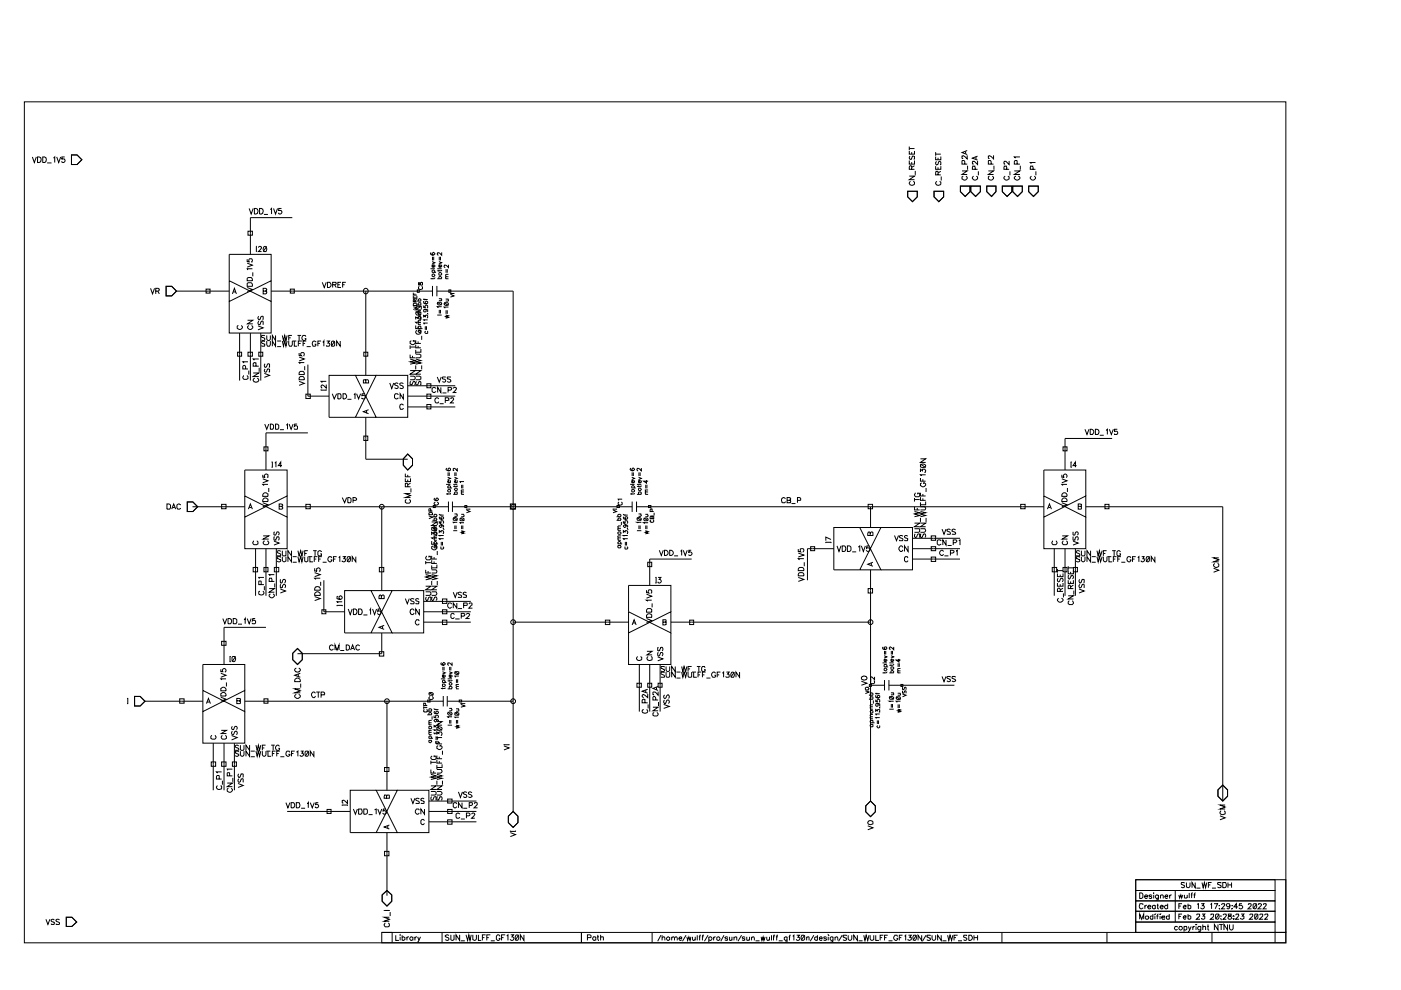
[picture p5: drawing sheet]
<svg xmlns="http://www.w3.org/2000/svg" width="297mm" height="210mm" viewBox="0 0 297 210" stroke-linecap="round" stroke-linejoin="round" font-family="sans-serif">
<g fill="none" stroke="#000" stroke-width=".21">
<path d="M5.2 21.6h267.4v178.3h-267.4zM6.9 33.3l.4 1.2 .4-1.2M8 33.3a.62 .62 0 0 1 .7 .6 .62 .62 0 0 1-.7 .6zM9.1 33.3h.4a.67 .67 0 0 1 0 1.2h-.4zM10 34.5h.9M11.3 33.5l.3-.2v1.2M12 33.3l.4 1.2 .5-1.2M13.7 33.3h-.6v.5a.4 .4 0 0 1 .6 0 .4 .4 0 0 1-.1 .6 .4 .4 0 0 1-.6-.2M15.2 32.9h1.1l1.1 1-1.1 1h-1.1zM192.8 37.3h1.1l-1.1 .8h1.1M192.8 34v.8h1.1v-.8M192.8 32v.7h1.1v-.7"/>
<path d="M192.8 31.5h1.1M192.8 31.1v.7M193 33.1l-.2 .3 .2 .4h.2l.3-.7 .4 .1v.5l-.2 .1M193 38.4a.53 .53 0 0 0 .3 .9 .53 .53 0 0 0 .6-.7l-.3-.2M193.3 35.9v-.7l-.3-.1-.2 .3v.5h1.1M193.3 32.3v.4M193.3 34.4v.4M193.9 35.1l-.6 .4M194.1 36.2v.9M198.4 35.2v.7h1.1v-.7M198.4 33.2v.7h1.1v-.7M198.4 32.7h1.1"/>
<path d="M198.4 32.3v.7M198.5 34.2l-.1 .3 .1 .5 .4-.2 .2-.6 .4 .2v.5l-.2 .1M198.6 38.4a.53 .53 0 0 0 .3 .9 .53 .53 0 0 0 .6-.7l-.3-.2M198.9 37.1v-.7l-.4-.1-.1 .8h1.1M198.9 33.4v.5M198.9 35.5v.4M199.5 36.3l-.6 .4M199.6 37.4v.9M203.6 39.5h2.1v1.1l-1.1 1.1-1-1.1zM204 36.2h1.1l-1.1 .8h1.1M204.2 37.3l-.2 .2v.4a.53 .53 0 0 0 .8 .3 .53 .53 0 0 0 0-.9M204.6 34.8l-.1-.7-.5-.1v.8h1.1"/>
<path d="M204.7 32.1v.5M205.1 32.9v.8l-.5-.5-.5-.2-.1 .1v.4l.2 .1M205.1 31.9l-1.1 .4 1.1 .5M205.1 35.1v.9M205.8 39.5h2.1v1.1l-1.1 1.1-1-1.1zM206.4 37.3a.53 .53 0 0 0 .3 .9 .53 .53 0 0 0 .6-.7l-.3-.2M206.8 35.9l-.1-.7h-.5v.7h1.1M206.9 33.2v.6M207.3 34.1v.8l-.7-.7h-.4v.4l.2 .2M207.3 33.1l-1.1 .4 1.1 .5M207.4 36.3v.9M209.2 39.5h2v1.1l-1 1.1-1-1.1z"/>
<path d="M209.6 36.2h1.1l-1.1 .8h1.1M209.8 37.3l-.2 .2v.4a.53 .53 0 0 0 .7 .3 .53 .53 0 0 0 .1-.9M210.1 34.8v-.7l-.5-.1v.8h1.1M210.7 32.9v.8l-.6-.5-.4-.2-.1 .1v.4l.2 .1M210.7 35.1v.9M212.5 39.5h2v1.1l-1 1.1-1-1.1zM213.1 37.3a.53 .53 0 0 0 .3 .9 .53 .53 0 0 0 .6-.7l-.3-.2M213.4 35.9v-.7h-.5v.7h1.1M214 34.1v.8l-.7-.7h-.4v.4l.2 .2M214.1 36.3v.9M214.7 39.5h2v1.1l-1 1.1-1-1.1zM215.1 36.2h1.1l-1.1 .8h1.1"/>
<path d="M215.4 37.3a.43 .43 0 0 0-.4 .5 .43 .43 0 0 0 .5 .4h.3a.43 .43 0 0 0 .4-.4 .43 .43 0 0 0-.3-.5M215.6 34.8v-.7l-.4-.1-.1 .3v.5h1.1M216.2 33.3h-1.1l.2 .2M216.3 35.1v.9M218.1 39.5h2v1.1l-1 1.1-1-1.1zM218.7 37.3a.48 .48 0 0 0-.1 .7 .48 .48 0 0 0 .7 0 .48 .48 0 0 0 0-.7M219 35.9l-.1-.7h-.4l-.1 .7h1.1M219.5 34.5h-1.1l.2 .2M219.6 36.3v.9M48.6 59.5v-5.6h8.9v5.6M48.6 59.5v4.4l8.9-4.4v4.4zM52.4 59a.64 .64 0 0 1 .7-.1 .64 .64 0 0 1 .4 .6h-1.1z"/>
<path d="M52.4 55.8l1.1 .4-1.1 .4M52.4 54.9v.6h.4a.4 .4 0 0 1 0-.5 .4 .4 0 0 1 .6 0 .4 .4 0 0 1 0 .5h-.1M52.6 49h.9v.9h-.9zM52.8 44.2l.5 1.2 .4-1.2M53.5 57h-1.1l.2 .2M53.6 57.7v.9M53.9 44.2a.62 .62 0 0 1 .8 .6 .62 .62 0 0 1-.8 .6zM54.3 52.2h.1M54.3 53.3h.1M54.4 52.2v1.1M54.8 52.5l.2-.3 .4 .1 .1 .3-.7 .7h.7M55 44.2h.5a.67 .67 0 0 1 0 1.2h-.5z"/>
<path d="M56 52.3a.52 .52 0 0 1 .6 .5 .52 .52 0 0 1-.6 .5l-.2-.4zM56 45.5h.8M56.6 52.2l-.8 1.1M57.3 44.4l.3-.2v1.2M58 44.2l.4 1.2 .4-1.2M59.7 44.2h-.6v.5a.4 .4 0 0 1 .6 0 .4 .4 0 0 1-.1 .6 .4 .4 0 0 1-.6-.2M62 46.1h-8.9v7.8M68.3 59.9l.4 1.1 .5-1.1M69.4 59.9h.5a.61 .61 0 0 1 .3 .7 .61 .61 0 0 1-.8 .4zM72.3 59.9h-.7v1.1h.7M73.3 59.9h-.7v1.1M88.7 59.9v.5h.3a.42 .42 0 0 1 .6-.5l-.1 .6h-.3l-.1-.5z"/>
<path d="M91.3 57h.9M91.4 53.6l-.1 .2a.49 .49 0 0 0 .4 .3 .49 .49 0 0 0 .5-.3 .28 .28 0 0 0-.5-.2 .28 .28 0 0 0 .2 .5M91.6 55.5l.6 .2-.6 .3M91.6 58.9v.3M91.6 57.7h.9M91.7 57.7l-.1-.3 .3-.2 .3 .3-.2 .2M91.7 54.4v.8M91.9 54.4v.8M92 56.1a.27 .27 0 0 1 .1 .4 .27 .27 0 0 1-.4 0 .27 .27 0 0 1 .1-.4l.1 .5M92.2 58.8l-.2 .3h-.7M92.7 59.1h.9M92.7 57h.9"/>
<path d="M93 57.9a.31 .31 0 0 1 .5 0 .31 .31 0 0 1 0 .4h-.5zM93 55.5l.6 .2-.6 .3M93 57.2v.4M93.1 59.1l-.1-.3 .3-.2 .3 .2-.1 .3M93.1 54.4v.8M93.4 54.4v.8M93.5 56.1a.27 .27 0 0 1 .1 .4 .27 .27 0 0 1-.5 0 .27 .27 0 0 1 .1-.4l.1 .5M93.6 57.2v.2h-.9M93.6 53.5v.6l-.6-.5a.26 .26 0 0 0-.3 .2 .26 .26 0 0 0 .3 .3M94.5 59.1h.6M94.6 57.1v.7M94.8 57.1v.7"/>
<path d="M95.1 58.7h-.6v.3l.2 .1M95.1 58.2l-.6 .1 .2 .4M95.1 56.1v.6l-.6-.5a.26 .26 0 0 0-.3 .2 .26 .26 0 0 0 .2 .3M192.4 40.6h2.1v1.1l-1 1.1-1.1-1.1zM198 40.6h2.1v1.1l-1 1.1-1.1-1.1zM31.9 61.1l.4 1.2 .5-1.2M33 61.7l.7-.1v-.4l-.7-.1v1.2M33.4 61.7l.4 .6M35.2 60.7h1.2l1 1-1 1h-1.2zM37.4 61.7h11.2M43.7 61.3h.8v.8h-.8zM48.6 63.9v6.7h8.9v-6.7"/>
<path d="M49.3 62.3l.4-1.2 .4 1.2M49.4 61.9h.6M50.4 74.7h.8v.8h-.8zM50.5 69l-.2 .2v.4a.53 .53 0 0 0 .8 .2 .53 .53 0 0 0 0-.8M50.8 70.6v10.1M51.7 79.7a.39 .39 0 0 0-.2 .4 .39 .39 0 0 0 .4 .3 .46 .46 0 0 0 .6-.1 .46 .46 0 0 0-.1-.6h-.1M52.1 78.2l-.1-.6h-.4l-.1 .6h1.1M52.4 61l1.1 .4-1.1 .4M52.4 60.1a.7 .7 0 0 1 1.1 .2v.4h-1.1zM52.5 67.9h1.1l-1.1 .8h1.1M52.6 74.7h.9v.8h-.9zM52.6 76.7h-1.1l.2 .3"/>
<path d="M52.7 69a.48 .48 0 0 0 0 .7 .48 .48 0 0 0 .7 0 .48 .48 0 0 0-.1-.7M52.7 78.6v.8M53.1 70.6v10.1M53.7 79.1h1.2l-1.2 .7h1.2M54.3 77.6v-.6h-.5l-.1 .6h1.2M54.7 69.1l1.1 .4-1.1 .4M54.9 74.7h.8v.8h-.8zM54.9 76.1h-1.2l.2 .3M54.9 68.1l-.2 .3 .2 .4h.2l.3-.6 .3-.1v.7M54.9 67.1l-.2 .2 .2 .5 .2-.1 .2-.5 .2-.1h.3l-.1 .7M54.9 78v.8M55.3 70.6v10.1"/>
<path d="M55.8 61.7h.7v.5l-.7 .1v-1.2l.7 .1 .1 .3-.3 .2M56 79.2l1.2 .4-1.2 .4M56.1 72.5l-.2-.2-.4 .2 .1 .3 .5 .2-.1 .4h-.5v-.2M56.1 71.2h-.6v.3l.5 .1 .1 .5-.2 .1-.4-.1M56.2 78.2l-.2 .3 .2 .4 .4-.2 .1-.5 .5 .1v.5l-.2 .1M56.2 77.1l-.2 .3 .2 .5 .3-.1 .3-.7 .4 .1v.6l-.2 .1M56.6 72.3v.8l.1 .3h.5l.1-.3v-.8M56.6 71.1v.8l.3 .3 .4-.3v-.8M57.5 61.7h34.2M58.4 72.3v1.1l-.7-1.1v1.1M58.4 71.1v1.1l-.7-1.1v1.1M58.8 73.5h.8"/>
<path d="M58.8 72.3h.8M59.9 72.3l.2 1.1 .3-1.1 .2 1.1 .3-1.1M59.9 71.1l.2 1.1 .3-1.1 .2 1.1 .3-1.1M61.2 72.3v.8l.2 .3h.4l.2-.3v-.8h.8M61.2 71.6h.4M61.6 61.3h.8v.8h-.8zM61.9 71.1h-.7v1.1M62.4 72.3v1.1h.6M63.1 71.1h.7M63.2 72.8h.6M63.4 75.7l1.1 .4-1.1 .4M63.4 74.8v.6h.5a.37 .37 0 0 1 0-.5 .37 .37 0 0 1 .5 0 .37 .37 0 0 1-.1 .5"/>
<path d="M63.4 71.1v1.1M63.6 78.8l.7-.1 .2 .4v.3h-1.1zM63.7 79.8h.6l.2 .4v.3h-1.1v-.3zM64 72.3h-.8v1.1M64.3 72.8h.4M64.5 76.9h-1.1l.2 .2M64.6 77.6v.9M64.9 71.4l-.2-.3h-.4a.53 .53 0 0 0-.3 .8 .53 .53 0 0 0 .9 .1v-.2h-.3M64.9 72.3h-.6v1.1M65 73.5h.9M65.3 77.3v6.7h4.5M67 72.6a.39 .39 0 0 0-.5-.3 .39 .39 0 0 0-.3 .4v.3a.38 .38 0 0 0 .4 .4 .38 .38 0 0 0 .4-.4h-.3"/>
<path d="M67.4 72.8h.4M68.1 72.3h-.7v1.1M68.4 72.6l.3-.3v1.1M69.3 72.3h.6l-.4 .4a.37 .37 0 0 1 .3 .6 .37 .37 0 0 1-.6-.1M70.4 72.4l.1-.1a.62 .62 0 0 1 .2 1.1h-.3l-.1-.2zM70.5 60.4l.7-.1v-.4h-.7v1.1M71 72.3l-.7 1.1M71 60.4l.3 .6M71.6 60.4h.5M72.1 72.3v1.1l-.7-1.1v1.1M72.6 60.4h.5M75.4 79.6h-5.6v8.9h5.6"/>
<path d="M75.4 79.6h4.4l-4.4 8.9h4.4zM77.1 74.7h.9v.8h-.9zM77.6 61.7v17.9M79.8 79.6h6.6v8.9h-6.6M87 79.8h.7l.4 .3-.4 .4h-.7M87 78.6h1.1l-1.1 .7h1.1M87 76.1l1.1 .4-1.1 .2 1.1 .3-1.1 .2M87 75.2v.7h1.1M87 73.6h1.1M87 73.2v.8M87.2 72.2l-.2 .2v.4a.53 .53 0 0 0 .7 .2 .53 .53 0 0 0 .1-.8h-.2v.3M87.5 75.4v.5"/>
<path d="M87.6 65l.8 .3-.8 .3M87.6 64.4a.43 .43 0 0 1 .5-.1 .43 .43 0 0 1 .3 .5h-.8zM87.6 62.7v.5h.8v-.5M87.6 62.1v.5h.8M88 64v-.4l-.3-.1-.1 .5h.8M88 62.2v.4M88 62.9v.3M88.1 79.8h.9l.2 .1v.4l-.2 .2h-.9M88.1 78.6h1.1l-1.1 .7h1.1M88.1 76.1l1.1 .4-1.1 .2 1.1 .3-1.1 .2M88.1 75.1h.9l.2 .2v.4l-.2 .2h-.9M88.1 73.1v.6h1.1"/>
<path d="M88.1 72.1v.7h1.1M88.1 69v.7h1.1M88.1 67.7v-.5l.5 .3a.37 .37 0 0 1 .6-.2 .37 .37 0 0 1-.1 .6M88.1 64.9h1.1l-1.1 .8h1.1M88.1 66l1.1 .8h-.6M88.1 74.2v.8M88.1 77.5v.8M88.2 66.2a.56 .56 0 0 1 .7-.2 .56 .56 0 0 1 .3 .6l-.1 .2h-.7l-.3-.3zM88.4 70a.53 .53 0 0 0 .3 .9 .53 .53 0 0 0 .5-.7l-.4-.2v.4M88.4 64.7h.8M88.4 63.8h.8M88.4 63.5l-.4 .3"/>
<path d="M88.5 61.5h.4v.5h-.4zM88.6 70h.6M88.6 69.3v.4h1M88.6 68.8h.6M88.6 72.4v.4M88.6 73.3v.4M88.8 70l-.2 .3 .3 .2 .3-.1v-.4M88.8 69.7a.29 .29 0 0 1-.1-.4 .29 .29 0 0 1 .4-.1 .29 .29 0 0 1 .1 .3v.2M88.8 64.7a.29 .29 0 0 1-.1-.4 .29 .29 0 0 1 .4-.1 .29 .29 0 0 1 .1 .3v.2M88.8 63.8l-.2-.2 .3-.3 .3 .2v.3M88.9 60.7l-.2 .2v.3a.44 .44 0 0 0 .7 .2 .44 .44 0 0 0 0-.7M89.2 68.4h-.5l-.1 .3 .2 .1"/>
<path d="M89.2 67.9h-.4l-.2 .2 .2 .3M89.2 66.3h-.4l-.2 .2 .2 .3M89.2 65.9h-.5l-.1 .2 .2 .2M89.2 74v.7h-1.1M89.2 68.3h-1.1l.3 .3M89.3 64.9v.7M89.4 71.2v.9M89.4 77.5v.8M89.8 67.3v-.4l.4 .2v-.2a.33 .33 0 0 1 .4 0 .33 .33 0 0 1 0 .5h-.1M89.8 64.8v.4l.4 .1a.34 .34 0 0 1-.1-.5 .34 .34 0 0 1 .5 0 .34 .34 0 0 1 0 .5h-.1M89.8 63.3v.2h.9M89.9 63.9l-.1 .4 .4 .1 .4-.1 .1-.3-.3-.2-.2 .2v.3l.2 .1"/>
<path d="M90.1 65.6l.2 .1v.3h-.5l.1-.4h.6l.2 .1-.1 .4M90.1 63.3v.4M90.2 69.2v.7M90.3 70.2a.29 .29 0 0 0-.2 .4 .29 .29 0 0 0 .4 .1 .29 .29 0 0 0 .2-.3l-.1-.2M90.4 69.2v.7M90.6 66.5h.1zM90.7 68.5h-.9l.2 .2M90.7 67.8h-.9l.2 .2M91.7 60.6v2.2M92.6 60.6v2.2M92.6 61.7h16.2v110.3M92.7 79.9l.4 1.1 .5-1.1"/>
<path d="M92.7 66.8h.9M92.7 64.1l.9 .6M92.9 64.1h.6l.1 .2a.49 .49 0 0 1-.4 .4 .49 .49 0 0 1-.5-.4zM93 63.3h.6M93.1 65.7v.8M93.4 65.7v.8M93.5 63.3l.1 .2v.3h-.6M93.6 65h-.9l.2 .3M94.1 64.2l1 .6M94.2 64.3l.7-.1 .2 .2a.49 .49 0 0 1-.5 .4 .49 .49 0 0 1-.5-.4zM94.5 66.8l.6 .2-.6 .1 .6 .2-.6 .2M94.5 63.4h.6"/>
<path d="M94.6 65.8v.7M94.8 65.8v.7M94.9 63.4l.2 .2-.1 .2h-.5M95.1 65.1h-1l.2 .3M95.2 61.5h.4v.5h-.4zM95.5 62.4l.8 .3-.8 .3M95.5 62.1v.2M95.5 62.2h.8M96.3 62.1v.2M54 80.2a.43 .43 0 0 0-.3 .4 .43 .43 0 0 0 .4 .4h.3a.43 .43 0 0 0 .5-.4 .43 .43 0 0 0-.4-.4M56 94.7h.8v.9h-.8zM56.1 89.9l.5 1.1 .4-1.1"/>
<path d="M57.3 89.9h.4a.61 .61 0 0 1 .3 .6 .61 .61 0 0 1-.3 .5h-.4zM57.6 98h.2M57.6 99.1h.2M57.7 98v1.1M58.3 98.1l.2-.1v1.1M58.4 89.9h.4a.61 .61 0 0 1 .3 .6 .61 .61 0 0 1-.3 .5h-.4zM59.4 91.1h.8M59.8 98.7h-.8l.5-.7v1.1M60.7 90.2l.3-.3v1.1M61.3 89.9l.4 1.1 .4-1.1M63 89.9h-.5l-.1 .5a.37 .37 0 0 1 .6 0 .37 .37 0 0 1 0 .5 .37 .37 0 0 1-.6-.1M63.4 80.9l1.1 .4-1.1 .4"/>
<path d="M64.9 83.6h.9v.9h-.9zM65.3 91.8h-8.9v7.9M68.1 82.5v.3M68.1 82.7h1.1M69.2 81.5v.8l-.8-.7-.3 .3 .2 .4M69.2 80.9h-1.1l.2 .2M69.2 82.5v.3M70.4 83.5l.5 1.1 .5-1.1M71.6 83.5h.5a.64 .64 0 0 1 .2 .7 .64 .64 0 0 1-.7 .4zM72.7 83.5h.5a.61 .61 0 0 1 .3 .8 .61 .61 0 0 1-.8 .3zM73.7 84.7h.8M75 83.7l.3-.2v1.1"/>
<path d="M75.6 83.5l.4 1.1 .5-1.1M77.1 92.5h.9v.9h-.9zM77.3 83.5h-.5l-.1 .4a.44 .44 0 0 1 .6 0 .44 .44 0 0 1 0 .6 .44 .44 0 0 1-.6 0v-.2M77.6 80.8l-.1-.3h-.4l-.1 .7h1.1l-.1-.7-.4 .1v.6M77.6 88.5v8.9h8.8M77.7 87v.6M78.1 86.9l-1.1 .4 1.1 .4M82.6 81.2l.5 1.2 .4-1.2M84.4 83.7l-.2-.2h-.4a.64 .64 0 0 0-.2 .6 .64 .64 0 0 0 .6 .5l.2-.3M84.4 81.4l-.2-.2-.5 .2v.2l.7 .4v.2l-.2 .2-.5-.2M85.5 85.9a.39 .39 0 0 0-.4-.2 .39 .39 0 0 0-.3 .4v.3a.39 .39 0 0 0 .3 .4 .39 .39 0 0 0 .4-.3M85.5 83.5v1.1l-.7-1.1v1.1"/>
<path d="M85.5 81.4l-.2-.2-.5 .2v.2l.6 .3 .1 .3-.2 .2-.5-.2M86.4 96.3l1.1 1v1.3l-1.1 1.1-.9-1.1v-1.3zM86.4 86.3h10.1M86.4 84h10.1M86.4 81.8h10.1M87.1 80.9l-.1 .1v.5h.4l.1-.5 .4-.1 .2 .2-.2 .5M88.3 80.9l-.2 .2 .2 .5 .3-.2 .2-.5h.3l.1 .1v.5l-.1 .1M90.5 85.8h.9v.9h-.9zM90.5 83.6h.9v.9h-.9zM90.5 81.4h.9v.8h-.9zM92.4 82.4a.39 .39 0 0 0-.5-.3 .39 .39 0 0 0-.3 .4 .46 .46 0 0 0 .2 .6 .46 .46 0 0 0 .6 0v-.1M93 84.6a.53 .53 0 0 0-.8 .2 .53 .53 0 0 0 .7 .6l.1-.2"/>
<path d="M93.2 85.6h.9M93.5 82.1v1.1l-.7-1.1v1.1M93.8 83.3h.9M94.4 84.9l.8-.1v-.4l-.8-.1v1.1M94.5 80h-.7l.1 .3 .6 .3v.3l-.3 .1-.4-.1M94.7 99.3l-.1 .2a.47 .47 0 0 0 .5 .4 .47 .47 0 0 0 .4-.5l-.2-.2-.3 .2v.3l.3 .1M95 82.7l.7-.1 .1-.3-.3-.2h-.5v1.1M95.6 80h-.8l.1 .3 .6 .2 .1 .2-.3 .3-.5-.1M95.6 84.6v-.2l.4-.1 .2 .4-.7 .7h.8M96.1 82.4a.34 .34 0 0 1 .4-.3 .34 .34 0 0 1 .3 .4l-.7 .7h.7M96.9 99.2v.6l-.5-.5h-.2l-.1 .4 .2 .1M133.8 99.3l-.2 .2a.49 .49 0 0 0 .5 .3 .49 .49 0 0 0 .4-.3 .28 .28 0 0 0-.4-.1 .28 .28 0 0 0 .1 .4"/>
<path d="M136 99.2v.6l-.6-.5a.26 .26 0 0 0-.3 .2 .26 .26 0 0 0 .2 .3M195.2 98.6a.56 .56 0 0 1 .6-.2 .56 .56 0 0 1 .4 .6 .56 .56 0 0 1-.7 .2 .56 .56 0 0 1-.3-.6zM195.2 97.3h1.1l-1.1 .7h1.1M195.2 98.4l1.1 .7M225.4 94.7h.8v.9h-.8zM227 98h.2M227 99.1h.2M227.1 98v1.1M228.3 98.7h-.8l.5-.7v1.1M230 91l.5 1.1 .4-1.1M231.1 91h.4a.56 .56 0 0 1 .4 .6 .56 .56 0 0 1-.4 .5h-.4zM232.2 91a.61 .61 0 0 1 .8 .4 .61 .61 0 0 1-.3 .7h-.5z"/>
<path d="M233.2 92.3h.8M234.5 91.3l.3-.3v1.1M235.2 91l.4 1.1 .5-1.1M235.8 93h-10v6.7M236.9 91h-.6v.5a.38 .38 0 0 1 .7 .2 .38 .38 0 0 1-.5 .4l-.3-.2M35.4 106.8h.4a.61 .61 0 0 1 .4 .6 .61 .61 0 0 1-.4 .5h-.4zM36.4 107.9l.4-1.1 .5 1.1M36.6 107.6h.5M38.3 107.1a.39 .39 0 0 0-.5-.2 .39 .39 0 0 0-.3 .4 .46 .46 0 0 0 .1 .6 .46 .46 0 0 0 .7-.1v-.1M39.7 106.4h1.2l1 1-1 1.1h-1.2zM40.8 107.4h11.1M47 106.9h.9v1h-.9z"/>
<path d="M51.9 109.6v6.7h9v-6.7M51.9 105.2v-5.5h9v5.5M51.9 105.2v4.4l9-4.4v4.4zM52.7 107.9l.4-1.1 .4 1.1M52.8 107.6h.5M53.8 114.7a.39 .39 0 0 0-.2 .5 .39 .39 0 0 0 .4 .3 .46 .46 0 0 0 .7-.1 .46 .46 0 0 0-.2-.7h-.1M54.2 116.3v10M55.7 106.6l1.1 .4-1.1 .4M55.7 101.5l1.1 .4-1.1 .5M55.7 100.7v.5h.5a.38 .38 0 0 1 .2-.7 .38 .38 0 0 1 .4 .5l-.2 .3M55.8 105.8a.55 .55 0 0 1 .6-.2 .55 .55 0 0 1 .4 .4v.3h-1.1zM55.8 113.6h1.2l-1.2 .7h1.2"/>
<path d="M55.9 104.6l.2-.1 .5 .1 .2 .1v.5h-1.1zM56.1 114.7a.38 .38 0 0 0-.3 .4 .38 .38 0 0 0 .4 .4h.4a.38 .38 0 0 0 .4-.4 .38 .38 0 0 0-.4-.4M56.4 116.3v10M56.8 102.7h-1.1l.3 .3M57 103.5v.8M58.1 114.7l1.1 .4-1.1 .5M58.3 113.8l-.2 .1v.6h.4l.2-.6 .3-.1 .2 .2-.2 .6M58.3 112.8l-.2 .1v.5l.3 .1 .3-.6 .3-.1 .2 .2-.2 .5M58.6 116.3v10M59.2 107.4l.7 .1v.3l-.1 .1h-.6v-1.1l.7 .1v.3l-.3 .2M59.5 118.2l-.1-.2h-.6v.4l.6 .2 .1 .4-.2 .1-.5-.1M59.5 116.9l-.2-.1-.5 .1v.3l.6 .2 .1 .4h-.7"/>
<path d="M59.9 118v.8l.3 .3 .4-.1v-1M59.9 116.8v.8l.1 .3 .6-.1v-1M60.9 107.4h34.2M61.8 118v1.1l-.8-1.1v1.1M61.8 116.8v1.1l-.8-1.1v1.1M62.1 119.2h.8M62.1 118h.8M63.2 118l.2 1.1 .4-1.1 .2 1.1 .3-1.1M63.2 116.8l.2 1.1 .4-1.1 .2 1.1 .3-1.1M64.6 118v1l.3 .1 .4-.1v-1M64.6 117.3h.4M64.9 106.9h.9v1h-.9z"/>
<path d="M65.3 116.8h-.7v1.1M65.4 118h.8M65.7 118v1.1h.7M66.4 116.8h.7M66.6 118.5h.5M66.8 116.8v1.1M67.3 118h-.7v1.1M67.6 118.5h.4M68.2 117a.39 .39 0 0 0-.5-.2 .39 .39 0 0 0-.3 .4 .49 .49 0 0 0 .1 .6 .49 .49 0 0 0 .7 0v-.4h-.3M68.2 118h-.6v1.1M68.4 119.2h.9M70.4 118.3l-.2-.3h-.4a.53 .53 0 0 0-.3 .8 .53 .53 0 0 0 .9 .1v-.2h-.3"/>
<path d="M70.7 118.5h.4M71.4 118h-.7v1.1M71.8 118.2l.3-.2v1.1M72.6 105.5l.5 1.1 .4-1.1M72.6 118h.6l-.3 .4h.3a.37 .37 0 0 1-.1 .6 .37 .37 0 0 1-.5-.1M73.7 118a.57 .57 0 0 1 .7 .5 .57 .57 0 0 1-.4 .6l-.3-.1-.1-.4zM73.7 105.5a.56 .56 0 0 1 .7 .5 .56 .56 0 0 1-.7 .6zM74.3 118l-.7 1.1M74.8 106.1h.6l.2-.4-.3-.2h-.5v1.1M75.4 118v1.1l-.7-1.1v1.1M80.9 107.4v17.8M85.9 101.4v.7h1.1v-.7"/>
<path d="M85.9 100.4v.7h1.1M86.2 105.9l-.3 .2v.4a.64 .64 0 0 0 .7 .2 .64 .64 0 0 0 .4-.5l-.2-.3M86.4 103.2v-.7h-.5v.7h1.1M86.4 100.7v.4M86.4 101.7v.4M87 104.6h-1.1l1.1 .5-1.1 .4h1.1M87 102.4l-.6 .4M87.1 103.5v.9M90.3 119.3h1.1M90.3 119v.6M90.5 117.9a.39 .39 0 0 0-.2 .5 .39 .39 0 0 0 .4 .3 .46 .46 0 0 0 .6-.1 .46 .46 0 0 0-.1-.7h-.3v.3M90.9 109.4l.8 .2-.8 .4"/>
<path d="M90.9 108.8a.43 .43 0 0 1 .4-.2 .43 .43 0 0 1 .4 .3v.2h-.8zM91.4 108.4l-.1-.5h-.3l-.1 .5h.8M91.5 118.8v.7h1.1M91.5 117.9v.6h1.1M91.5 114.7v.7h1.1M91.5 113.5v-.6l.4 .3v-.3a.37 .37 0 0 1 .6 .1 .37 .37 0 0 1-.1 .5M91.5 111.9a.56 .56 0 0 1 .7-.2 .56 .56 0 0 1 .3 .7 .56 .56 0 0 1-.6 .1 .56 .56 0 0 1-.4-.6zM91.5 110.7h1.1l-1.1 .7h1.1M91.5 111.8l1.1 .7M91.5 119.9v.8M91.7 114.3l-.2-.3h1.1l-.6 .1 .2 .5M91.7 110.3h.9"/>
<path d="M91.7 109.6h.9M91.8 115.7l-.3 .2v.4a.53 .53 0 0 0 .8 .3 .53 .53 0 0 0 .1-.9h-.2v.3M91.9 107.2h.4v.4h-.4zM92 112.9a.31 .31 0 0 1 .5-.1 .31 .31 0 0 1 0 .5h-.4zM92 115.7h.6M92 115.3h.9M92 114.6h.6M92 112.4h.6M92 115v.4M92 118.1v.4M92 119v.5M92.1 115.7l-.1 .4a.31 .31 0 0 0 .5 0 .31 .31 0 0 0 0-.4"/>
<path d="M92.1 115.3l-.1-.3 .3-.2 .3 .3-.1 .2M92.1 110.3l-.1-.3 .3-.2 .3 .3-.1 .2M92.1 109.6l-.1-.5a.31 .31 0 0 1 .5 0 .31 .31 0 0 1 0 .5M92.2 105.7l-.2 .1a.49 .49 0 0 0 .5 .4 .49 .49 0 0 0 .5-.4 .28 .28 0 0 0-.5-.1 .28 .28 0 0 0 .1 .5M92.3 106.4a.34 .34 0 0 0-.3 .4 .34 .34 0 0 0 .4 .3h.2a.34 .34 0 0 0 .4-.3 .34 .34 0 0 0-.3-.4M92.6 113.6h-.6v.4h.2M92.6 112h-.6v.4h.2M92.6 111.5l-.6 .1 .2 .4M92.6 119.7v.7h-1.1M92.7 110.7v.6M92.7 116.8v.9M93.1 113v-.5l.4 .3 .1-.3a.34 .34 0 0 1 .4 .2 .34 .34 0 0 1-.1 .4"/>
<path d="M93.1 110.5v.4h.5a.31 .31 0 0 1-.1-.5 .31 .31 0 0 1 .5 .1l.1 .2-.2 .3M93.1 109l.2 .2h.8M93.3 109.6l-.2 .1a.51 .51 0 0 0 .5 .4 .51 .51 0 0 0 .5-.3l-.2-.2h-.3l-.1 .2 .2 .3M93.5 111.3a.28 .28 0 0 1 .2 .3 .28 .28 0 0 1-.3 .2 .28 .28 0 0 1-.3-.3 .51 .51 0 0 1 .5-.2 .51 .51 0 0 1 .5 .3l-.2 .2M93.5 109.1v.2M93.6 115.9l-.1 .4a.31 .31 0 0 0 .4 .1 .31 .31 0 0 0 0-.5M93.6 114.9v.8M93.8 114.9v.8M94 112.1l.1 .1zM94.1 114.2h-1l.2 .3M94.1 113.5h-1l.2 .2M94.6 102.7h.9"/>
<path d="M94.9 101.2l.6 .2-.6 .3M94.9 104.6v.3M94.9 103.5h.9M95 100.2v.7M95.1 103.8l.4 .1-.1 .4h-.3l-.2-.2zM95.1 103.5l-.2-.3 .3-.2 .3 .1-.1 .4M95.1 106.3v2.2M95.3 100.2v.7M95.4 101.9l.1 .1a.3 .3 0 0 1-.3 .4 .3 .3 0 0 1-.3-.4l.3-.1v.5M95.5 104.6v.1h-.9M95.9 107.4h38.1M95.9 106.3v2.2"/>
<path d="M96.1 109.9a.47 .47 0 0 1 .6-.2 .47 .47 0 0 1 .2 .5l-.6 .1-.2-.1zM96.1 104.8h.8M96.1 112.5h.8M96.1 109.7l.8 .6M96.1 102.7h.8M96.4 101.2l.5 .2-.5 .3M96.4 109h.5M96.4 103v.3M96.4 100.2v.7M96.4 111.4v.8M96.5 104.8a.29 .29 0 0 1-.1-.4 .29 .29 0 0 1 .4-.1 .29 .29 0 0 1 .1 .3v.2M96.7 100.2v.7"/>
<path d="M96.7 111.4v.8M96.8 109l.1 .4-.5 .1M96.9 101.9v.1a.3 .3 0 0 1-.3 .4 .3 .3 0 0 1-.2-.4l.2-.1v.5M96.9 110.7h-.8l.2 .2M96.9 103v.1h-.8M97.5 110a.47 .47 0 0 1 .6-.2 .47 .47 0 0 1 .3 .5l-.7 .1-.2-.1zM97.5 109.8l.9 .6M97.8 112.5l.6 .2-.6 .2 .6 .1-.6 .2M97.8 104.8h.6M97.8 109.1h.6M97.9 102.8v.7M97.9 111.4v.8"/>
<path d="M98.1 102.8v.7M98.1 111.4v.8M98.2 109.1l.2 .4-.6 .1M98.4 104.3h-.4l-.2 .2 .2 .3M98.4 103.9l-.6 .1 .2 .3M98.4 102.1h-.9l.2 .3M98.4 110.8h-.9l.2 .2M98.6 107.2h.4v.4h-.4zM98.9 108.1l.8 .4-.8 .2M98.9 107.9v.1M98.9 107.9h.8M99.7 107.9v.1"/>
<path d="M108.2 106.8h1.1v1.1h-1.1zM130 108.1l.7 .4-.7 .2M130 107.9h.7M130 107.9v.1M130.7 110.3h1M130.7 109.6h1M130.7 107.9v.1M130.8 107.2h.5v.4h-.5zM131 115.7h.7M131 115.3h.9M131 114.6h.7M131 112.4h.7"/>
<path d="M131.1 112.9l.4-.1 .2 .3-.2 .2h-.4l-.1-.2zM131.1 115.7l-.1 .1a.31 .31 0 0 0 .4 .4 .31 .31 0 0 0 .1-.5M131.1 115.3a.29 .29 0 0 1 0-.4 .29 .29 0 0 1 .4 0 .29 .29 0 0 1 0 .4M131.1 110.3a.29 .29 0 0 1 0-.4 .29 .29 0 0 1 .4 0 .29 .29 0 0 1 0 .4M131.1 109.6l-.1-.2a.31 .31 0 0 1 .4-.4 .31 .31 0 0 1 .1 .6M131.2 106.4l-.1 .2v.3a.44 .44 0 0 0 .6 .2 .44 .44 0 0 0 0-.7M131.7 114l-.6 .1-.1 .2 .1 .3M131.7 113.6h-.6l-.1 .3 .1 .1M131.7 112h-.6l-.1 .3 .1 .1M131.7 111.5l-.6 .1-.1 .2 .1 .2M131.7 110.7v.6M131.9 105.8h-.8l.1 .3"/>
<path d="M132.2 113v-.5l.3 .3 .1-.3a.34 .34 0 0 1 .4 .2 .34 .34 0 0 1-.1 .4M132.2 110.5v.4h.4a.31 .31 0 0 1-.1-.5 .31 .31 0 0 1 .5 .1l.1 .2-.2 .3M132.2 109l.1 .2h.8M132.3 109.6l-.1 .1a.51 .51 0 0 0 .4 .4 .51 .51 0 0 0 .5-.3l-.2-.2h-.2l-.2 .2 .3 .3M132.5 111.3a.28 .28 0 0 1 .2 .3 .28 .28 0 0 1-.3 .2 .28 .28 0 0 1-.2-.3 .51 .51 0 0 1 .5-.2 .51 .51 0 0 1 .4 .3l-.2 .2M132.5 109.1v.2M132.6 115.9l-.1 .4a.31 .31 0 0 0 .5 .1 .31 .31 0 0 0-.1-.5M132.6 114.9v.8M132.8 114.9v.8M133 112.1l.1 .1zM133.1 114.2h-.9l.1 .3M133.1 113.5h-.9l.1 .2"/>
<path d="M133.6 102.7h.9M133.9 101.2l.6 .2-.6 .3M133.9 103.5h.9M133.9 104.6v.3M134 103.8a.31 .31 0 0 1 .5 .1 .31 .31 0 0 1-.1 .4l-.5-.1zM134 103.5l-.1-.4 .3-.1 .3 .2-.1 .3M134 100.2v.7M134 106.3v2.2M134.3 100.2v.7M134.4 101.9a.27 .27 0 0 1 0 .4 .27 .27 0 0 1-.4 0 .27 .27 0 0 1 .1-.4l.1 .5M134.5 104.6v.1h-.9M135 107.4h86.3"/>
<path d="M135 106.3v2.2M135 104.8h1M135 112.5h1M135 102.7h1M135 109.7l1 .6M135.1 109.9l.5-.2 .4 .4-.2 .2h-.6l-.2-.2zM135.4 101.2l.6 .2-.6 .3M135.4 109h.6M135.4 103v.3M135.5 104.8l-.1-.4a.31 .31 0 0 1 .5-.1 .31 .31 0 0 1-.1 .5M135.5 100.2v.7M135.5 111.4v.8"/>
<path d="M135.7 100.2v.7M135.7 111.4v.8M135.8 109l.2 .3-.2 .2h-.4M135.8 101.9a.27 .27 0 0 1 .1 .4 .27 .27 0 0 1-.4 0 .27 .27 0 0 1 .1-.4v.5M136 110.7h-1l.2 .2M136 103l-.1 .1h-.9M136.5 109.8l.9 .6M136.7 109.9h.5l.2 .3-.2 .2h-.5l-.2-.2zM136.8 112.5l.6 .2-.6 .2 .6 .1-.6 .2M136.8 104.8h.6M136.8 109.1h.6M136.9 102.8v.7"/>
<path d="M136.9 111.4v.8M137.1 101.9v.5l-.6-.4h.9M137.2 102.8v.7M137.2 111.4v.8M137.2 109.1l.2 .3-.2 .2h-.4M137.3 119.2h.9v.9h-.9zM137.4 104.3l-.6 .1 .2 .4M137.4 103.9h-.6v.3l.2 .1M137.4 110.8h-.9l.2 .2M137.5 107.2h.5v.4h-.5zM138 110.2a.31 .31 0 0 0 0 .4 .31 .31 0 0 0 .3 .1l.3-.1v-.3l-.2-.1M138.3 109.6l-.2-.2-.3 .2v.4h.8l-.1-.6-.2 .1v.5"/>
<path d="M138.3 108.5v-.6h-.3l-.2 .6h.8M138.7 108.7v.6M139.8 116.7l.4 1.1 .4-1.1M140.9 116.7h.3a.56 .56 0 0 1 .5 .5 .56 .56 0 0 1-.5 .6h-.3zM142 116.7h.3a.56 .56 0 0 1 .5 .5 .56 .56 0 0 1-.5 .6h-.3zM142.9 117.9h.9M144.3 116.8l.2-.1v1.1M144.9 116.7l.4 1.1 .4-1.1M146.6 116.7h-.5v.5a.39 .39 0 0 1 .5-.1 .39 .39 0 0 1 0 .6 .39 .39 0 0 1-.5 0l-.1-.1M146.6 118.5h-8.8v5.6M166.5 105.7a.53 .53 0 0 0-.9 .3 .53 .53 0 0 0 .8 .6l.1-.3M166.9 106.1h.7v.5h-.7v-1.1l.7 .1v.2l-.2 .3"/>
<path d="M167.8 106.8h.9M169.1 106.1h.6l.1-.4-.7-.2v1.1M169.2 117.3l1.2 .4-1.2 .4M169.2 116.4v.5l.6 .1a.38 .38 0 0 1-.1-.6 .38 .38 0 0 1 .6 0 .38 .38 0 0 1-.1 .6M170.4 118.4h-1.2l.3 .3M170.5 119.2v.9M171.9 115.9h.8v.9h-.8zM175.1 114.9v.2M175.1 115h1.1M176.2 114.4l-1.1-.5v.7M176.2 114.9v.2M176.8 116.3h-5.6v6.7"/>
<path d="M177.5 115.7l.4 1.2 .4-1.2M178.6 115.7a.68 .68 0 0 1 .6 .3 .68 .68 0 0 1 0 .8l-.6 .1zM179.7 115.7h.4a.67 .67 0 0 1 0 1.2h-.4zM180.7 117h.8M181.9 116l.4-.3v1.2M182.3 111.8h-5.5v9h5.5M182.3 111.8h4.5l-4.5 9h4.5zM182.6 115.7l.4 1.2 .5-1.2M184.1 106.9h.9v1h-.9zM184.3 115.7h-.5l-.1 .5a.4 .4 0 0 1 .6 .1 .4 .4 0 0 1-.1 .6 .4 .4 0 0 1-.6-.2M184.5 113.1l-.2-.3-.2 .1-.1 .6h1.1v-.6l-.2-.1-.2 .1-.2 .6M184.6 107.4v4.4"/>
<path d="M184.7 119.4v.5M185.1 119.2l-1.1 .4 1.1 .5M186.8 111.8h6.7v9h-6.7M189.7 113.5l.4 1.1 .4-1.1M191.4 116.1a.43 .43 0 0 0-.4-.4 .43 .43 0 0 0-.4 .5v.3a.43 .43 0 0 0 .4 .4 .43 .43 0 0 0 .4-.3M191.4 113.7l-.2-.2-.5 .2 .1 .3 .6 .3-.1 .3h-.5l-.1-.1M192.4 113.7l-.2-.2-.4 .2 .1 .3 .5 .2v.4h-.5l-.1-.1M192.5 118.3l-.1-.3h-.5a.64 .64 0 0 0-.1 .7 .64 .64 0 0 0 .5 .4l.2-.2M192.5 115.7v1.2l-.7-1.2v1.2M193.5 118.5h10M193.5 116.3h10M193.5 114.1h10"/>
<path d="M193.9 112.1h1l.1 .2-.1 .5-1 .1M193.9 110.9h1.1l-1.1 .8h1.1M193.9 108.5l1.1 .2-1.1 .3 1.1 .3-1.1 .3M193.9 107.4v.7h1.1M193.9 105.9h1.1M193.9 105.6v.7M194.1 113.2l-.2 .3 .2 .5 .2-.1 .4-.7 .3 .1-.1 .7M194.1 104.6a.39 .39 0 0 0-.2 .4 .39 .39 0 0 0 .4 .3 .49 .49 0 0 0 .6-.1 .49 .49 0 0 0 0-.6h-.3v.2M194.5 107.7v.4M195.2 112.1h.9l.2 .3-.4 .5h-.7M195.2 110.9h1.1l-1.1 .8h1.1M195.2 108.5l1.1 .2-1.1 .3 1.1 .3-1.1 .3"/>
<path d="M195.2 107.4h.9l.2 .3-.2 .4h-.9M195.2 105.4v.7h1.1M195.2 104.5v.7h1.1M195.2 101.3v.7h1.1M195.2 100.1v-.6l.4 .3v-.2a.37 .37 0 0 1 .5 0 .37 .37 0 0 1-.1 .6M195.2 106.5v.9M195.2 109.8v.9M195.3 113.2l-.1 .1v.6h.4l.1-.6 .4-.1 .2 .3-.2 .5M195.4 102.4l-.2 .1v.5a.53 .53 0 0 0 .7 .2 .53 .53 0 0 0 .1-.8h-.2v.2M195.7 101.6v.4M195.7 104.7v.5M195.7 105.7v.4"/>
<path d="M196.3 106.3v.7h-1.1M196.3 100.7h-1.1l.1 .2M196.3 103.5v.8M196.3 109.8v.9M197.4 118.1h1v.9h-1zM197.4 115.9h1v.9h-1zM197.4 113.6h1v1h-1zM199.5 114.7l-.2-.2h-.4a.64 .64 0 0 0-.2 .6 .64 .64 0 0 0 .5 .5l.3-.3M199.7 112.2l.5 1.1 .4-1.1M200.1 116.9a.48 .48 0 0 0-.7 0 .48 .48 0 0 0 0 .7 .48 .48 0 0 0 .7-.1M200.2 117.9h.9M200.6 114.5v1.1l-.7-1.1v1.1"/>
<path d="M200.9 115.7h.9M201.5 112.4l-.2-.2-.6 .2 .1 .2 .5 .2 .2 .2-.1 .3-.7-.1M201.5 117.3l.7-.1 .1-.4-.8-.1v1.1M202.1 115.1h.5l.3-.5-.2-.1h-.6v1.1M202.6 112.4l-.3-.2-.5 .2v.2l.7 .3 .1 .3h-.8M202.7 116.8l.2-.1v1.1M203.3 114.6l.2-.1v1.1M216.4 106.9h.9v1h-.9zM221.3 109.6v6.7h8.9v-6.7M221.3 105.2v-5.5h8.9v5.5M221.3 105.2v4.4l8.9-4.4v4.4zM222.1 107.9l.4-1.1 .4 1.1"/>
<path d="M222.3 107.6h.5M223.3 114.7a.39 .39 0 0 0-.3 .5 .39 .39 0 0 0 .4 .3 .46 .46 0 0 0 .6-.2 .46 .46 0 0 0-.1-.6M223.5 116.3v10M225.1 106.6l1.1 .4-1.1 .4M225.1 101.5l1.1 .4-1.1 .5M225.1 100.7v.5h.5a.39 .39 0 0 1 0-.6 .39 .39 0 0 1 .6 0 .39 .39 0 0 1-.1 .6v.1M225.2 113.6h1.1l-1.1 .7h1.1M225.3 104.6l.3-.1 .4 .1 .2 .3v.3h-1.1zM225.4 105.7h.6l.2 .3v.3h-1.1v-.3zM225.5 114.7a.39 .39 0 0 0-.3 .5 .39 .39 0 0 0 .4 .3 .46 .46 0 0 0 .7-.1 .46 .46 0 0 0-.2-.7M225.8 116.3v10M226.2 102.7h-1.1l.2 .3"/>
<path d="M226.3 103.5v.8M227.5 114.7l1.1 .4-1.1 .5M227.6 113.8v.8l.3-.1 .2-.6 .2-.1 .3 .2-.2 .6M227.6 112.8v.7l.3-.1 .3-.6h.2l.2 .2-.2 .5M228 116.3v10M228.6 107.4l.7 .1-.1 .4h-.6v-1.1l.7 .1v.4l-.3 .1M228.9 118.2v-.2h-.6v.4l.6 .2v.4l-.2 .1-.5-.1M228.9 116.9l-.2-.1-.5 .1 .1 .3 .6 .4v.3l-.7-.1M229.3 118v.8l.3 .3 .4-.3v-.8M229.3 116.8v.8l.1 .3 .6-.1v-1M230.2 107.4h29v62.4M231.2 118v1.1l-.7-1.1v1.1"/>
<path d="M231.2 116.8v1.1l-.7-1.1v1.1M231.5 119.2h.8M231.5 118h.8M232.6 118l.2 1.1 .3-1.1 .2 1.1 .4-1.1M232.6 116.8l.2 1.1 .3-1.1 .2 1.1 .4-1.1M233.9 118v.8l.4 .3 .4-.3v-.8M233.9 117.3h.5M234.3 106.9h.8v1h-.8zM234.6 116.8h-.7v1.1M234.8 118h.8M235.1 118v1.1h.7M235.8 116.8h.8"/>
<path d="M236.1 118.5h.4M236.2 116.8v1.1M236.7 118h-.6v1.1M237 118.5h.4M237.6 117l-.3-.2a.6 .6 0 0 0-.5 .4 .6 .6 0 0 0 .3 .7l.4-.1 .1-.4h-.3M237.7 118h-.7v1.1M237.7 119.2h.9M239.8 118.3l-.2-.3h-.4a.53 .53 0 0 0-.3 .8 .53 .53 0 0 0 .8 .2l.1-.3h-.3M240.1 118.5h.4M240.8 118h-.7v1.1M241.2 118.2l.3-.2v1.1M242.1 118h.5l-.3 .4h.3a.4 .4 0 0 1-.1 .6 .4 .4 0 0 1-.6-.1"/>
<path d="M243.2 118a.57 .57 0 0 1 .6 .5 .57 .57 0 0 1-.4 .6l-.2-.1-.2-.4zM243.8 118l-.8 1.1M244.9 118v1.1l-.8-1.1v1.1M257.6 119.5a.53 .53 0 0 0 .2 .9 .53 .53 0 0 0 .6-.8l-.3-.1M258.4 118.3h-1.1l1.1 .4-1.1 .4h1.1M47 136h.9v.8h-.9zM47.2 131.1l.5 1.1 .4-1.1M48.3 131.1h.5a.61 .61 0 0 1 .3 .6 .61 .61 0 0 1-.3 .5h-.5zM48.7 139.2h.2M48.8 139.2v1.1M49.4 139.2a.57 .57 0 0 1 .6 .4 .57 .57 0 0 1-.4 .7l-.4-.3v-.6zM49.4 131.1h.5a.61 .61 0 0 1 .3 .6 .61 .61 0 0 1-.3 .5h-.5z"/>
<path d="M50 139.2l-.8 1.1M50.5 132.3h.8M51.7 131.4l.3-.3v1.1M52.4 131.1l.4 1.1 .5-1.1M53.7 120.3h.9v.9h-.9zM54.1 131.1h-.5l-.1 .6a.4 .4 0 0 1 .6 0 .4 .4 0 0 1-.1 .6 .4 .4 0 0 1-.6-.2M55.1 125.4l-.2 .1v.4a.53 .53 0 0 0 .7 .2 .53 .53 0 0 0 .2-.7h-.1M55.4 124v-.7l-.5-.1v.8h1.1M56 120.3h.8v.9h-.8zM56 122.4h-1.1l.1 .3M56 124.3v.8M56.4 133h-8.9v7.9"/>
<path d="M57.1 124.8h1.1l-1.1 .8h1.1M57.3 125.9a.48 .48 0 0 0 0 .7 .48 .48 0 0 0 .7 0 .48 .48 0 0 0-.1-.7M57.7 123.3l-.1-.7h-.4l-.1 .7h1.1M58.2 120.3h.9v.9h-.9zM58.2 121.8h-1.1l.1 .3M58.3 123.7v.8M59.4 124.9l1.1 .4-1.1 .4M59.5 123.9v.7l.4-.1v-.4l.3-.2 .3 .2-.1 .5M59.5 122.9v.7l.4-.2 .2-.5h.3l.1 .2-.1 .5M62.1 138.5l1-1 1 1v1.4l-1 1-1-1zM66.7 126.5l1.2 .4-1.2 .4M66.7 121.4l1.2 .4-1.2 .5"/>
<path d="M66.7 120.5v.6h.5a.4 .4 0 0 1 .1-.6 .4 .4 0 0 1 .5 .1 .4 .4 0 0 1-.2 .6M66.8 125.7a.61 .61 0 0 1 .8-.2 .61 .61 0 0 1 .3 .7h-1.2zM66.9 124.5a.68 .68 0 0 1 .7 0 .68 .68 0 0 1 .3 .6h-1.2zM67.9 122.6h-1.2l.3 .3M68 123.4v.8M68.2 129.3h.9v.8h-.9zM68.7 123v6.7h4.4M70.7 137a.48 .48 0 0 0-.7-.1 .48 .48 0 0 0 0 .7 .48 .48 0 0 0 .7 0M71 137.8v-1.1l.5 1.1 .4-1.1v1.1M71.5 128.3v.2M71.5 128.4h1.1M71.6 126.4l-.1 .1v.4l.4 .2a.49 .49 0 0 0 .7-.4 .36 .36 0 0 0-.6-.2 .36 .36 0 0 0 .1 .6"/>
<path d="M72.1 137.9h.9M72.6 127.6h-1.1l.1 .2M72.6 128.3v.2M73.4 136.7h.3a.58 .58 0 0 1 .4 .7 .58 .58 0 0 1-.7 .4zM73.8 129.1l.5 1.2 .4-1.2M74.3 137.8l.5-1.1 .4 1.1M74.5 137.5h.5M74.9 129.1a.68 .68 0 0 1 .7 .3 .68 .68 0 0 1 0 .7l-.7 .2zM76 129.1a.68 .68 0 0 1 .7 .3 .68 .68 0 0 1 0 .7l-.7 .2zM76.2 137a.39 .39 0 0 0-.5-.3 .39 .39 0 0 0-.3 .5 .47 .47 0 0 0 .2 .5 .47 .47 0 0 0 .6 0v-.1M77 130.4h.9M78.3 129.4l.3-.3v1.2"/>
<path d="M78.7 125.2h-5.6v9h5.6M78.7 125.2h4.4l-4.4 9h4.4zM79 129.1l.4 1.2 .4-1.2M80.4 138.2h1v.9h-1zM80.4 120.3h1v.9h-1zM80.7 129.1h-.5l-.1 .5a.4 .4 0 0 1 .6 .1 .4 .4 0 0 1-.1 .5 .4 .4 0 0 1-.6-.2M80.9 126.5l-.2-.3h-.3l-.1 .7h1.1v-.6l-.3-.1-.2 .3v.4M80.9 134.2v4.4h-17.8M81.1 132.8v.5M81.4 132.6l-1.1 .4 1.1 .4M83.1 125.2h6.7v9h-6.7M85.9 126.9l.5 1.1 .4-1.1"/>
<path d="M87.8 129.5a.43 .43 0 0 0-.5-.4 .43 .43 0 0 0-.3 .4v.4a.43 .43 0 0 0 .3 .4 .43 .43 0 0 0 .5-.3M87.8 127.1l-.3-.2-.5 .2 .2 .3 .6 .3-.1 .3h-.6l-.1-.2M88.8 127.1l-.2-.2-.5 .2 .2 .3 .5 .2-.1 .4h-.5l-.1-.2M88.9 131.7l-.2-.3h-.4a.53 .53 0 0 0-.2 .8 .53 .53 0 0 0 .8 0M88.9 129.1v1.2l-.8-1.2v1.2M89.8 131.9h10M89.8 129.7h10M89.8 127.5h10M90.3 125.5h.9l.2 .1v.5l-.3 .1h-.8M90.3 124.3h1.1l-1.1 .8h1.1M90.3 121.8l1.1 .3-1.1 .2 1.1 .4-1.1 .2M90.3 120.8v.7h1.1"/>
<path d="M90.4 126.6l-.1 .2 .1 .5h.3l.2-.6h.5v.5l-.2 .1M90.8 121.1v.4M91.5 125.5h1l.1 .3-.3 .4h-.8M91.5 124.3h1.1l-1.1 .8h1.1M91.5 121.8l1.1 .3-1.1 .2 1.1 .4-1.1 .2M91.5 120.8h1l.1 .3-.1 .4h-1M91.5 123.2v.8M91.7 126.6l-.2 .1v.5l.2 .1 .2-.1 .2-.5h.4l.1 .4-.1 .2M92.7 123.2v.8M93.8 131.5h.9v.9h-.9zM93.8 129.3h.9v.8h-.9zM93.8 127h.9v.9h-.9z"/>
<path d="M95.8 128.1l-.2-.3h-.4a.53 .53 0 0 0-.3 .8 .53 .53 0 0 0 .9 .1M96.1 125.6l.4 1.1 .4-1.1M96.4 130.3l-.3-.3a.55 .55 0 0 0-.5 .6 .55 .55 0 0 0 .5 .5l.3-.2M96.5 131.2h1M96.9 127.8v1.1l-.8-1.1v1.1M97.1 129h.9M97.8 130.6h.7l.1-.4-.3-.2h-.5v1.1M97.9 125.7l-.3-.1-.5 .1 .1 .3 .7 .4-.1 .3-.7-.1M98.3 128.4h.7l.1-.5-.8-.1v1.1M98.9 125.7l-.3-.1-.4 .1v.3l.7 .2v.4h-.7M98.9 130.3a.34 .34 0 0 1 .4-.3 .34 .34 0 0 1 .3 .4l-.8 .7h.8M99.5 128.1l.1-.3 .5 .1v.4l-.7 .6h.8"/>
<path d="M108.8 131.9h24.5M128.4 131.5h.9v.9h-.9zM133.3 134.2v6.7h8.9v-6.7M133.3 129.7v-5.6h8.9v5.6M133.3 129.7v4.5l8.9-4.5v4.5zM134 132.5l.5-1.1 .4 1.1M134.2 132.1h.5M135.2 139.2a.53 .53 0 0 0 .3 .9 .53 .53 0 0 0 .6-.7l-.3-.2M137.1 131.1l1.1 .5-1.1 .4M137.1 126l1.1 .4-1.1 .4M137.1 125.1v.5l.5 .1a.4 .4 0 0 1 0-.6 .4 .4 0 0 1 .6 .2 .4 .4 0 0 1-.2 .5M137.2 129.2a.63 .63 0 0 1 1 .2v.4h-1.1z"/>
<path d="M137.2 138.1h1.1l-1.1 .8h1.1M137.2 130.2h.8l.2 .2v.5h-1.1zM137.4 139.2a.53 .53 0 0 0 .3 .9 .53 .53 0 0 0 .6-.7l-.3-.2M138.2 127.3h-1.1l.2 .2M138.3 127.9v.9M138.9 122.4h.3M138.9 123.6h.3M139.1 122.4v1.2M139.4 139.3l1.1 .4-1.1 .4M139.5 122.4h.6l-.3 .5a.38 .38 0 0 1 .4 .3 .38 .38 0 0 1-.3 .4 .38 .38 0 0 1-.5-.2M139.6 138.3l-.2 .1v.5l.3 .2 .3-.7 .4-.1 .1 .3-.1 .5M139.6 137.2l-.2 .1v.6h.5l.1-.6 .4-.1 .1 .3-.1 .5"/>
<path d="M140.5 131.9l.7 .1v.4l-.2 .1h-.5v-1.1l.7 .1v.3l-.2 .1M142.2 131.9h42.4M146.2 131.5h.9v.9h-.9zM169.2 122.4l1.2 .5-1.2 .4M169.3 121.6a.64 .64 0 0 1 .8-.2 .64 .64 0 0 1 .3 .7h-1.2zM169.3 120.5a.64 .64 0 0 1 .8-.2 .64 .64 0 0 1 .3 .7h-1.2zM184.1 124.8h.9v.9h-.9zM184.6 120.8v49M187.3 137.2l-.2 .1a.51 .51 0 0 0 .5 .4 .51 .51 0 0 0 .4-.3l-.1-.2h-.3l-.1 .2 .2 .3M187.5 139l.5 .3-.5 .2M187.5 138v.8M187.8 138v.8"/>
<path d="M187.9 139.8l.1 .2-.2 .3-.3-.2v-.2l.2-.1v.5M188.9 139l.6 .3-.6 .2M189 138v.8M189.2 138v.8M189.3 139.8l.2 .2-.3 .3-.3-.2v-.2l.2-.1v.5M189.5 137.2v.6l-.8-.6-.1 .3 .2 .2M190.6 139.7v.7l-.6-.4h.9M223.1 120.3h.9v.9h-.9zM224.2 123.6v.7h1.2v-.7M224.2 121.6v.7h1.2v-.7M224.2 121h1.2M224.2 120.6v.8"/>
<path d="M224.4 122.6l-.2 .3 .2 .5 .2-.1 .4-.7 .4 .3-.2 .5M224.5 126.8a.44 .44 0 0 0-.3 .5 .44 .44 0 0 0 .4 .4h.4a.43 .43 0 0 0 .4-.4 .43 .43 0 0 0-.4-.5M224.8 125.4l-.1-.6-.3-.1-.2 .7h1.2M224.8 121.8v.5M224.8 123.9v.4M225.4 120.3h.8v.9h-.8zM225.4 124.7l-.6 .4M225.5 125.8v.9M226.5 126.3h1.1l-1.1 .7h1.1M226.5 123v.7h1.1v-.7M226.5 120.9v.8h1.1v-.8M226.5 120.4h1.1"/>
<path d="M226.5 120.1v.7M226.7 122l-.2 .1v.5l.2 .2 .5-.8 .4 .3-.2 .5M226.7 127.4l-.2 .2v.4a.64 .64 0 0 0 .6 .2 .64 .64 0 0 0 .5-.5l-.3-.3M227 124.8l-.1-.7-.2-.1-.2 .2v.6h1.1M227 121.2v.5M227 123.3v.4M227.6 120.3h.8v.9h-.8zM227.6 124l-.6 .5M227.7 125.2v.9M228.8 124.9l1.1 .4-1.1 .4M228.9 123.9l-.1 .2 .1 .5 .4-.1 .3-.6 .3 .1-.1 .6M228.9 122.9l-.1 .2 .1 .5 .3-.1 .2-.6h.5l-.1 .7"/>
<path d="M257.3 120.5l1.1 .4-1.1 .4M26.9 149.2h.3M26.9 148.1h.3M27.1 148.1v1.1M28.5 147.7h1.2l1 1-1 1h-1.2zM30.7 148.7h12.3M38.1 148.2h.9v.9h-.9zM43 150.9v6.7h8.9v-6.7M43 146.4v-5.5h8.9v5.5M43 146.4v4.5l8.9-4.5v4.5zM43.8 149.2l.4-1.1 .4 1.1M43.9 148.8h.6"/>
<path d="M45 156l-.3 .1v.4a.64 .64 0 0 0 .7 .2 .64 .64 0 0 0 .4-.5l-.2-.2M45.2 157.6v10M46.8 147.8l1.1 .5-1.1 .4M46.8 147.1a.61 .61 0 0 1 .8-.3 .61 .61 0 0 1 .3 .8h-1.1zM46.8 146a.61 .61 0 0 1 .8-.3 .61 .61 0 0 1 .3 .8h-1.1zM46.8 142.7l1.1 .5-1.1 .4M46.8 141.9v.5h.4a.4 .4 0 0 1 .1-.6 .4 .4 0 0 1 .6 .1 .4 .4 0 0 1-.2 .6M46.9 154.9h1.1l-1.1 .6h1.1M47.2 156a.39 .39 0 0 0-.3 .4 .39 .39 0 0 0 .4 .3 .46 .46 0 0 0 .7-.1 .46 .46 0 0 0-.2-.6M47.5 157.6v10M47.9 143.9h-1.1l.2 .3M48 144.7v.8"/>
<path d="M48.7 140.3h.2M49.1 156l1.2 .4-1.2 .5M49.3 155l-.2 .3 .2 .5 .2-.1 .5-.7 .3 .3-.2 .5M49.3 154l-.2 .3 .2 .4h.2l.4-.7h.2l.2 .3-.2 .4M49.7 157.6v10M50.2 148.6l.7 .1v.5h-.7v-1.1l.8 .1v.3l-.3 .1M50.6 159.4l-.1-.1h-.5v.4l.5 .2 .1 .3-.2 .2-.5-.2M50.6 158.2l-.2-.2-.5 .2 .1 .3 .6 .3-.1 .3-.6-.1M51 159.3v.7l.3 .4 .4-.4v-.7M51 158v.8l.1 .3 .5-.1 .1-1M51.9 148.7h42.1M52.9 159.3v1.1l-.7-1.1v1.1"/>
<path d="M52.9 158v1.1l-.7-1.1v1.1M53.2 159.3h.8M54.3 159.3l.2 1.1 .3-1.1 .2 1.1 .3-1.1M54.3 158l.2 1.1 .3-1.1 .2 1.1 .3-1.1M55.6 159.3v.7l.4 .4 .4-.4v-.7M55.6 158.6h.4M56 148.2h.8v.9h-.8zM56.3 158h-.7v1.1M56.5 159.3h.8M56.8 159.3v1.1h.7M57.5 158h.8M57.7 159.8h.5"/>
<path d="M57.9 158v1.1M58.4 159.3h-.7v1.1M58.7 159.8h.4M59.3 158.2a.53 .53 0 0 0-.9 .3 .53 .53 0 0 0 .7 .6l.2-.4h-.3M59.4 159.3h-.7v1.1M61.5 159.5l-.2-.2h-.4a.53 .53 0 0 0-.3 .7 .53 .53 0 0 0 .8 .2l.1-.3h-.4M61.8 159.8h.4M62.5 159.3h-.7v1.1M62.6 144a.61 .61 0 0 1 .7-.2 .61 .61 0 0 1 .4 .7h-1.2zM62.8 159.4l.4-.1v1.1M62.8 147.2a.43 .43 0 0 0-.3 .5 .43 .43 0 0 0 .4 .4h.3a.43 .43 0 0 0 .5-.4 .43 .43 0 0 0-.4-.5M62.8 141.6a.43 .43 0 0 0-.3 .5 .43 .43 0 0 0 .4 .4h.3a.43 .43 0 0 0 .5-.4 .43 .43 0 0 0-.4-.5"/>
<path d="M63.2 142.9v.5M63.7 146h-1.2l1.2 .5-1.2 .4h1.2M63.7 142.7l-1.2 .5 1.2 .4M63.8 159.3h.5l-.3 .4h.3a.4 .4 0 0 1-.1 .6 .4 .4 0 0 1-.6-.2M63.8 144.9v.9M64.7 159.4l.2-.1a.57 .57 0 0 1 .6 .4 .57 .57 0 0 1-.4 .7l-.4-.3zM65.4 159.3l-.7 1.1M66.5 159.3v1.1l-.7-1.1v1.1M66.9 147a.53 .53 0 0 0-.8 0 .53 .53 0 0 0 .2 .8l.3 .1 .3-.3M67.1 146.7h.7M67.5 146.7v1.2M68.1 147.3h.6v-.5l-.6-.1v1.2"/>
<path d="M82 148.7v18.9M89.8 150h.8M89.8 149.8v.5M90 150.5h-.2v.4l.2 .1 .6-.1v-.4h-.2M90.3 149.6l-.1-.5h-.4v.5h.8M90.6 151.6h.9M90.6 150.8h.9M90.7 148.4h.5v.4h-.5zM90.9 157h.6M90.9 156.5h.9M90.9 155.8h.6M90.9 153.7h.6"/>
<path d="M90.9 146.8l1 .6M91 157l-.1 .3 .3 .2 .3-.3-.1-.2M91 156.5l-.1-.3 .3-.2 .3 .3-.1 .2M91 154a.31 .31 0 0 1 .4 .1 .31 .31 0 0 1 0 .4l-.5-.1zM91 151.6l-.1-.4 .3-.2 .3 .3-.1 .3M91 150.8l-.1-.4a.31 .31 0 0 1 .5-.1 .31 .31 0 0 1 0 .5M91.1 146.9l.3-.1 .5 .4-.2 .2h-.6l-.2-.2zM91.2 147.7a.34 .34 0 0 0-.3 .3 .34 .34 0 0 0 .4 .3h.2a.34 .34 0 0 0 .4-.3 .34 .34 0 0 0-.3-.3M91.5 155.3l-.6 .1 .2 .4M91.5 154.9h-.6v.3l.2 .1M91.5 153.2h-.6v.4l.2 .1M91.5 152.7l-.6 .1 .2 .4"/>
<path d="M91.6 151.9v.7M92 154.3v-.5l.4 .3v-.2a.31 .31 0 0 1 .4 0 .31 .31 0 0 1 0 .4M92 151.7v.4h.5a.31 .31 0 0 1-.1-.4 .31 .31 0 0 1 .5 0l.1 .3-.2 .2M92 150.2l.2 .3h.8M92.2 150.8l-.2 .2a.51 .51 0 0 0 .5 .3 .51 .51 0 0 0 .5-.3l-.2-.2h-.3l-.1 .2 .2 .3M92.4 152.5a.28 .28 0 0 1 .2 .3 .28 .28 0 0 1-.3 .2 .28 .28 0 0 1-.3-.3 .51 .51 0 0 1 .5-.2 .51 .51 0 0 1 .5 .3l-.2 .2M92.4 150.3v.2M92.5 157.1l-.1 .5a.31 .31 0 0 0 .4 0 .31 .31 0 0 0 0-.5M92.5 156.1v.8M92.6 157.1v.6h1.1M92.6 155.8v-.6l.4 .3v-.2a.4 .4 0 0 1 .6 .1 .4 .4 0 0 1-.1 .6M92.6 154.3a.56 .56 0 0 1 .7-.2 .56 .56 0 0 1 .3 .6 .56 .56 0 0 1-.6 .2 .56 .56 0 0 1-.4-.6z"/>
<path d="M92.6 153h1.1l-1.1 .8h1.1M92.6 154.1l1.1 .8M92.7 156.1v.8M92.9 153.4h.1M92.9 158.1l-.3 .1v.5a.53 .53 0 0 0 .8 .2 .53 .53 0 0 0 .1-.8h-.2v.2M93 155.4h-1l.2 .3M93 154.8h-1l.2 .1M93.1 157.3v.4M93.5 143.9h.9M93.6 140.5l-.1 .2a.49 .49 0 0 0 .4 .4 .49 .49 0 0 0 .5-.4 .28 .28 0 0 0-.5-.1 .28 .28 0 0 0 .2 .5M93.7 156.4h-1.1l.2 .2M93.8 145.1a.31 .31 0 0 1 .5 0 .31 .31 0 0 1-.1 .4h-.4z"/>
<path d="M93.8 142.4l.6 .3-.6 .2M93.8 145.8v.3M93.8 159.2v.8M93.8 144.7h.9M93.9 144.7l-.1-.3 .3-.2 .3 .2-.2 .3M93.9 141.4v.8M94 147.6v2.2M94.1 141.4v.8M94.2 143.1a.27 .27 0 0 1 .1 .4 .27 .27 0 0 1-.4 0 .27 .27 0 0 1 .1-.4l.1 .5M94.4 145.8l-.1 .2h-.8M94.8 147.6v2.2M94.8 148.7h14"/>
<path d="M94.9 146h.9M94.9 153.8h.9M94.9 151l.9 .6M94.9 143.9h.9M95.3 142.4l.5 .3-.5 .2M95.3 150.2h.5M95.3 144.2v.3M95.3 146v-.4a.31 .31 0 0 1 .4 0 .31 .31 0 0 1 0 .4M95.3 141.4v.8M95.3 152.7v.7M95.6 141.4v.8M95.6 152.7v.7"/>
<path d="M95.7 150.2l.1 .3-.1 .2h-.4M95.7 143.1a.27 .27 0 0 1 .1 .4 .27 .27 0 0 1-.5 0 .27 .27 0 0 1 .1-.4l.1 .5M95.8 152h-.9l.2 .2M95.8 144.2v.2h-.9M95.8 140.5v.6l-.5-.6a.26 .26 0 0 0-.4 .3 .26 .26 0 0 0 .3 .3M96.4 142.5a.47 .47 0 0 1 .6-.2 .47 .47 0 0 1 .3 .5 .47 .47 0 0 1-.6 .2 .47 .47 0 0 1-.3-.5zM96.4 151.2a.47 .47 0 0 1 .6-.1 .47 .47 0 0 1 .3 .5h-.7h-.2zM96.4 142.4l.9 .6M96.4 151l.9 .6M96.7 153.8l.6 .1-.6 .2 .6 .2-.6 .1M96.7 146h.6M96.7 150.3h.6"/>
<path d="M96.8 144v.8M96.8 152.7v.7M97 144v.8M97 152.7v.7M97.1 150.3l.2 .4-.6 .1M97.3 145.5h-.4l-.2 .2 .2 .3M97.3 145.1h-.5l-.1 .3 .2 .1M97.3 143.3h-.9l.2 .3M97.3 152.1h-.9l.2 .1M97.4 148.4h.5v.4h-.5zM97.7 149.4l.9 .3-.9 .2M97.7 149.1v.2"/>
<path d="M97.7 149.2h.9M98.6 149.1v.2M106.8 158.2l1.2 .4-1.2 .4M106.8 157.8v.2M106.8 157.9h1.2M108 157.8v.2M135 144.9h1v.8h-1zM135.6 140.9v10M136.5 150.5a.38 .38 0 0 0-.4 .4 .38 .38 0 0 0 .5 .3h.3a.39 .39 0 0 0 .4-.3 .39 .39 0 0 0-.2-.4M136.7 149v-.7h-.5l-.1 .7h1.2M136.9 146.3v.5M137.3 144.9h.9v.8h-.9z"/>
<path d="M137.3 147.2v.7l-.8-.7a.34 .34 0 0 0-.4 .4 .34 .34 0 0 0 .4 .3M137.3 146.1l-1.2 .5 1.2 .4M137.4 149.4v.8M137.8 140.9v10M138.4 149.9h1.1l-1.1 .8h1.1M138.7 151l-.3 .2v.4a.64 .64 0 0 0 .7 .2 .64 .64 0 0 0 .4-.5l-.2-.3M139 148.4l-.1-.6-.3-.1-.2 .1v.6h1.1M139.2 145.7v.6M139.5 144.9h.9v.8h-.9zM139.5 146.6v.8l-.5-.6-.5-.1-.1 .5 .3 .1M139.5 145.5l-1.1 .5 1.1 .4M139.6 148.8v.9"/>
<path d="M140 140.9v10M140.7 149.4l1.2 .4-1.2 .4M140.9 142.7l-.3-.2-.5 .2 .1 .2 .7 .4-.1 .3-.7-.1M140.9 141.5l-.1-.2h-.6v.4l.6 .2 .1 .3-.3 .2-.5-.2M140.9 148.4l-.2 .3 .2 .5 .2-.1 .4-.7h.2l.2 .3-.2 .5M140.9 147.3l-.2 .3 .2 .5 .3-.2 .4-.6 .3 .3-.2 .5M141.2 142.5v.8l.2 .3 .5-.1 .1-1M141.2 141.3v.8l.4 .3 .4-.3v-.8M143.2 142.5v1.1l-.8-1.1v1.1M143.2 141.3v1.1l-.8-1.1v1.1M143.4 143.8h.9M143.4 142.5h.9"/>
<path d="M144.5 142.5l.3 1.1 .2-1.1 .4 1.1 .2-1.1M144.5 141.3l.3 1.1 .2-1.1 .4 1.1 .2-1.1M145.9 142.5v.8l.2 .3 .5-.1v-1M145.9 141.8h.4M146.6 141.3h-.7v1.1M146.7 142.5h.9M147.1 142.5v1.1h.6M147.7 141.3h.8M148 143.1h.4M148.2 141.3v1.1M148.7 142.5h-.7v1.1M148.9 143.1h.5"/>
<path d="M149.5 141.6l-.1-.3h-.5a.64 .64 0 0 0-.1 .7 .64 .64 0 0 0 .5 .4l.2-.2v-.2h-.2M149.6 142.5h-.7v1.1M149.8 143.8h.8M151.7 142.7a.53 .53 0 0 0-.9 .3 .53 .53 0 0 0 .8 .6l.1-.4h-.2M152.1 143.1h.4M152.7 142.5h-.6v1.1M153.2 142.7l.2-.2v1.1M154 142.5h.6l-.3 .4a.38 .38 0 0 1 .3 .6 .38 .38 0 0 1-.7 0l-.1-.1M155.1 142.6a.52 .52 0 0 1 .6 .5 .52 .52 0 0 1-.6 .5l-.2-.4zM155.7 142.5l-.8 1.1M156.8 142.5v1.1l-.8-1.1v1.1M182.6 144.4l1.2 .5-1.2 .4"/>
<path d="M182.8 143.4a.7 .7 0 0 1 1 .4 .62 .62 0 0 1-.6 .4 .62 .62 0 0 1-.6-.5zM183.5 146.5l.7 .2-.7 .4M184.2 148.3h.9M184.2 147.4h.9M184.3 145.1h.4v.4h-.4zM184.5 150.4h.6M184.5 153.6h.6M184.5 153.2h.9M184.5 152.4h.6M184.6 145.3h2.9M184.7 153.6a.29 .29 0 0 0-.2 .4 .29 .29 0 0 0 .4 .1 .29 .29 0 0 0 .2-.3l-.1-.2M184.7 153.2a.29 .29 0 0 1-.2-.3 .29 .29 0 0 1 .4-.2 .29 .29 0 0 1 .2 .4l-.1 .1"/>
<path d="M184.7 148.3a.29 .29 0 0 1-.2-.4 .29 .29 0 0 1 .4-.2 .29 .29 0 0 1 .2 .4l-.1 .2M184.7 147.4l-.2-.2 .2-.3 .4 .2-.1 .3M184.7 144.4h-.1v.4a.44 .44 0 0 0 .6 .2 .44 .44 0 0 0 .1-.6M185.1 152h-.5l-.1 .2 .2 .2M185.1 151.5h-.4l-.2 .1 .2 .4M185.1 149.9h-.4l-.2 .1 .2 .4M185.1 149.4h-.5l-.1 .3 .2 .2M185.2 148.5v.7M185.4 143.5v.6l-.6-.6-.2 .1v.3l.1 .1M185.7 151v-.5l.3 .2a.3 .3 0 0 1 .4-.2 .3 .3 0 0 1 .1 .5h-.1M185.7 148.3v.5h.3a.34 .34 0 0 1 0-.4 .34 .34 0 0 1 .5 0 .34 .34 0 0 1-.1 .4M185.7 146.9v.2h.8"/>
<path d="M185.8 147.5l-.1 .3 .3 .2 .4-.1 .1-.3-.2-.2-.3 .2v.2l.3 .2M185.9 149.2l.3 .1v.3a.31 .31 0 0 1-.5 .1 .31 .31 0 0 1 .1-.5l.7 .1-.1 .4M185.9 146.9v.3M186 152.7v.8M186.1 153.8l-.2 .3 .3 .2 .3-.1-.1-.4M186.3 152.7v.8M186.4 150.1l.1-.1zM186.5 152.1h-.8l.1 .2M186.5 151.4h-.8l.1 .2M187.1 140.5h.9M187.5 142.5v.2M187.5 141.4h.8"/>
<path d="M187.5 141.4v-.4a.31 .31 0 0 1 .4-.1 .31 .31 0 0 1 0 .5M187.5 144.2v2.2M188 142.4l-.1 .3h-.8M188.5 145.3h13.9M188.5 144.2v2.2M188.6 147.9a.51 .51 0 0 1 .4-.2 .51 .51 0 0 1 .5 .3l-.2 .3h-.6zM188.6 142.7h.9M188.6 150.4h.9M188.6 147.7l.9 .6M188.6 140.5h.9M188.9 146.9h.6M188.9 140.9v.2"/>
<path d="M189 142.7l-.1-.4 .2-.1 .4 .2-.2 .3M189 141.4a.31 .31 0 0 1 .4 .1 .31 .31 0 0 1-.1 .4l-.4-.1zM189 149.3v.7M189.2 149.3v.7M189.3 146.9l.2 .3-.6 .1M189.5 148.7h-.9l.1 .1M189.5 140.8l-.2 .3h-.7M190 147.7l.9 .6M190.2 147.7h.6l.1 .3a.49 .49 0 0 1-.4 .3 .49 .49 0 0 1-.5-.3zM190.3 150.4l.6 .1-.6 .2 .6 .2-.6 .1M190.3 142.7h.6M190.3 147h.6"/>
<path d="M190.4 140.6v.8M190.4 149.4v.7M190.7 140.6v.8M190.7 149.4v.7M190.8 147l.1 .2-.1 .2h-.5M190.9 142.2h-.6v.4l.2 .1M190.9 141.7l-.6 .1 .2 .4M190.9 148.7h-.9l.2 .2M191 145.1h.4v.4h-.4zM191.3 147.2l.8 .2-.8 .3M191.4 146.5v.5l.3-.1 .2-.4h.1v.5M191.4 145.7v.5l.3-.1 .2-.4h.1v.5"/>
<path d="M199.7 143.4l.5 1.1 .4-1.1M201.5 143.6l-.1-.2h-.5l-.2 .2 .2 .2 .5 .2v.4l-.4 .1-.3-.1M202.6 143.6l-.2-.2h-.5l-.1 .4 .6 .2 .2 .4-.3 .1-.5-.1M44.8 161.5h.9v1h-.9zM46.1 166.6a.39 .39 0 0 0-.2 .5 .39 .39 0 0 0 .4 .3 .49 .49 0 0 0 .6-.2 .49 .49 0 0 0 0-.6h-.2M46.5 165.2v-.7l-.4-.1-.2 .3v.5h1.1M47 161.5h.9v1h-.9zM47 163.7h-1.1l.2 .2M47.2 165.5v.9M48.2 166h1.1l-1.1 .8h1.1M48.4 167.1l-.2 .2v.4a.53 .53 0 0 0 .8 .3 .53 .53 0 0 0 0-.9M48.7 164.5v-.6l-.4-.1-.1 .7h1.1"/>
<path d="M49.3 161.5h.8v1h-.8zM49.3 163.1h-1.1l.1 .2M49.4 164.9v.9M50.5 166.1l1.1 .4-1.1 .5M50.6 165.1l-.1 .3 .1 .5 .4-.2 .1-.5 .4-.1v.8M50.6 164.1l-.1 .2 .1 .5h.3l.2-.7 .5 .1-.1 .6M53.2 160.4h.8M59.4 160.4h.9M60.6 170.2l.4 1.1 .5-1.1M60.9 172h13.4M61.7 170.2h.5a.64 .64 0 0 1-.1 1.1h-.4zM62.8 170.2h.6a.7 .7 0 0 1-.2 1.1h-.4z"/>
<path d="M63.8 171.4h.9M65.1 170.3l.3-.1v1.1M65.8 170.2l.4 1.1 .4-1.1M67.5 170.2h-.5l-.1 .4a.4 .4 0 0 1 .6 0 .4 .4 0 0 1-.1 .6 .4 .4 0 0 1-.6-.2M69.3 171.6h.9v.9h-.9zM72.6 170.6v.3M72.6 170.7h1.1M73.7 169.6v.7l-.5-.5-.5-.1-.1 .1v.4l.2 .1M73.7 170.6v.3M74.9 171.5l.5 1.1 .4-1.1M76 171.5h.6a.7 .7 0 0 1-.1 1.1h-.5zM77.1 171.5h.6a.7 .7 0 0 1-.1 1.1h-.5z"/>
<path d="M78.1 172.7h.9M79.4 171.7l.4-.2v1.1M79.8 167.6h-5.5v8.9h5.5M79.8 167.6h4.4l-4.4 8.9h4.4zM80.1 171.5l.4 1.1 .4-1.1M81.5 162.7h1v.9h-1zM81.8 171.5h-.5l-.1 .5a.4 .4 0 0 1 .6 0 .4 .4 0 0 1-.1 .6 .4 .4 0 0 1-.6-.2M82 168.8l-.1-.2h-.4l-.1 .6h1.2v-.5l-.5-.1-.1 .6M82 176.5v13.4M82.2 175.1v.5M82.6 174.9l-1.2 .4 1.2 .5M84.2 167.6h6.7v8.9h-6.7"/>
<path d="M87.1 169.2l.4 1.1 .5-1.1M88.9 171.8l-.2-.3h-.4a.53 .53 0 0 0-.2 .8 .53 .53 0 0 0 .8 .1M88.9 169.4l-.3-.2-.5 .2 .1 .3 .7 .4-.1 .2h-.7M89.9 169.4l-.2-.2-.5 .2v.3l.7 .2v.4h-.7M90 174l-.3-.3a.55 .55 0 0 0-.5 .6 .55 .55 0 0 0 .5 .5l.3-.2M90 171.5v1.1l-.8-1.1v1.1M90.9 174.2h10.1M90.9 172h10.1M90.9 169.8h10.1M91.4 167.8h.8l.3 .2-.1 .5-1 .1M91.4 166.6h1.1l-1.1 .8h1.1M91.4 164.2l1.1 .3-1.1 .3 1.1 .2-1.1 .3"/>
<path d="M91.4 163.2v.7h1.1M91.4 161.6h1.1M91.4 161.3v.8M91.5 168.9l-.1 .3 .1 .5 .3-.1 .4-.7 .3 .1-.1 .7M91.6 160.3l-.2 .2a.6 .6 0 0 0 .4 .5 .6 .6 0 0 0 .7-.2l-.1-.4-.4-.1v.2M91.9 163.5v.4M92.6 167.8h.8l.3 .3-.3 .5h-.8M92.6 166.6h1.1l-1.1 .8h1.1M92.6 164.2l1.1 .3-1.1 .3 1.1 .2-1.1 .3M92.6 163.2h1l.1 .3-.3 .4h-.8M92.6 161.1v.7h1.1M92.6 160.2v.7h1.1"/>
<path d="M92.6 162.2v.9M92.6 165.5v.9M92.8 168.9l-.2 .1v.6h.4l.2-.6 .4-.1 .1 .3-.1 .5M93.1 160.4v.5M93.1 161.4v.4M93.7 162.1v.6h-1.1M93.8 165.5v.9M94.9 173.8h.9v1h-.9zM94.9 171.6h.9v.9h-.9zM94.9 169.4h.9v.9h-.9zM96.9 170.4l-.2-.2h-.4a.64 .64 0 0 0-.2 .6 .64 .64 0 0 0 .5 .5l.3-.3M97.2 167.9l.4 1.2 .4-1.2"/>
<path d="M97.5 172.6a.39 .39 0 0 0-.5-.2 .39 .39 0 0 0-.3 .4 .46 .46 0 0 0 .1 .7 .46 .46 0 0 0 .7-.2v-.1M97.7 173.7h.9M98 170.2v1.1l-.8-1.1v1.1M98.2 171.4h.9M98.9 173l.7-.1v-.4l-.7-.1v1.1M99 168.1l-.3-.2-.5 .2 .1 .2 .5 .2 .2 .2-.3 .4-.5-.2M99.5 170.8l.6-.1 .1-.4-.7-.1v1.1M100 172.6a.34 .34 0 0 1 .5-.2 .34 .34 0 0 1 0 .6l-.5 .5h.7M100.1 168.1l-.4-.2-.4 .2v.2l.8 .4v.2l-.4 .2-.4-.2M100.6 170.4l.1-.2 .5 .1v.3l-.7 .7h.8M107.8 173.1l1-1.1 1 1.1v1.3l-1 1-1-1zM108.2 176.5l1.1 .5-1.1 .4"/>
<path d="M108.2 176.1v.3M108.2 176.3h1.1M109.3 176.1v.3M184 175.1l1.1 .4-1.1 .4M184.2 174.1a.53 .53 0 0 1 .7-.1 .53 .53 0 0 1 0 .8 .53 .53 0 0 1-.7 0l-.2-.3zM184.6 169.8l1 1.1v1.2l-1 1-1-1v-1.2zM258.7 173l1.1 .4-1.1 .4M258.9 172a.39 .39 0 0 0-.2 .4 .39 .39 0 0 0 .4 .3h.2a.39 .39 0 0 0 .5-.3 .39 .39 0 0 0-.3-.4M259.2 166.5l1.1 1v1.3l-1.1 1-1-1v-1.3zM259.8 170.7h-1.1l1.1 .4-1.1 .4h1.1M9.7 194.9l.5 1.1 .4-1.1M11.5 195.1l-.2-.2-.5 .2 .2 .3 .5 .2-.1 .4h-.5l-.1-.2"/>
<path d="M12.6 195.1l-.2-.2-.5 .2v.2l.7 .4-.1 .3h-.6v-.2M14.1 194.5h1.1l1.1 1-1.1 .9h-1.1zM80.9 197.7h191.7v2.2h-191.7zM80.9 197.7h2.2v2.2M81 189.7l1-.9 1.1 .9v1.4l-1.1 1-1-1zM81.4 193v.1M81.4 193h1.2M81.5 180.5h1v.9h-1zM81.7 195.7a.39 .39 0 0 0-.2 .5 .39 .39 0 0 0 .4 .3 .46 .46 0 0 0 .6-.1 .46 .46 0 0 0-.1-.7h-.1M82.6 194.5h-1.2l1.2 .4-1.2 .4h1.2M82.6 193v.1M82.7 193.4v.8"/>
<path d="M83.9 198.3v1.1h.7M84.8 198.2v.1zM84.8 198.6v.8M85.3 198.8a.34 .34 0 0 1 .4 0 .34 .34 0 0 1 0 .5 .34 .34 0 0 1-.4-.1M85.3 198.3v1.1M86.3 198.6v.8M86.7 198.6l-.3 .1-.1 .3M87.5 198.8a.37 .37 0 0 0-.5-.1 .37 .37 0 0 0 0 .6 .37 .37 0 0 0 .5-.1M87.5 198.6v.8M88 198.6v.8M88.4 198.6l-.4 .2v.2M88.6 198.6l.2 .8"/>
<path d="M89.2 198.6l-.6 1.1h-.1M93.7 197.7v2.2M95.2 198.4l-.3-.2-.5 .2 .1 .2 .7 .4v.2l-.3 .2-.5-.2M95.6 198.2v1l.2 .2 .5-.2v-1M97.5 198.2v1.2l-.8-1.2v1.2M97.7 199.5h.9M98.8 198.2l.3 1.2 .3-1.2 .3 1.2 .2-1.2M100.2 198.2v1l.4 .2 .4-.3v-.9M101.4 198.2v1.2h.6M102.3 198.8h.4M103 198.2h-.7v1.2M103.2 198.8h.4"/>
<path d="M104 198.2h-.8v1.2M104.1 199.5h.8M106 198.5l-.3-.3a.6 .6 0 0 0-.5 .6 .6 .6 0 0 0 .5 .6l.3-.3v-.1h-.3M106.3 198.8h.5M107.1 198.2h-.8v1.2M107.4 198.5l.3-.3v1.2M108.3 198.2h.6l-.4 .4a.38 .38 0 0 1 .4 .4 .38 .38 0 0 1-.2 .4 .38 .38 0 0 1-.5-.3M109.4 198.3a.57 .57 0 0 1 .6 .4 .57 .57 0 0 1-.4 .7l-.2-.1-.2-.4zM110 198.2l-.8 1.2M111.1 198.2v1.2l-.8-1.2v1.2M123.3 197.7v2.2M124.5 198.8h.7l.1-.4-.2-.2h-.6v1.2"/>
<path d="M126.3 198.8l-.1-.2h-.4a.39 .39 0 0 0-.1 .6 .39 .39 0 0 0 .6 0M126.3 198.6v.8M126.6 198.6h.4M126.7 198.2v.9l.3 .3M127.3 198.8l.2-.2h.3l.1 .8M127.3 198.2v1.2M138.3 197.7v2.2M140.1 198.3l-.7 1.3M140.4 198.9l.4-.3 .2 .3v.5M140.4 198.3v1.1M142.4 198.9l.4-.3 .2 .3v.5M142.4 198.6v.8"/>
<path d="M143 198.9l.4-.3 .2 .3v.5M143.9 199h.6v-.3a.35 .35 0 0 0-.5 0 .35 .35 0 0 0 0 .5 .35 .35 0 0 0 .5 0M145.5 198.3l-.8 1.3M145.6 198.6l.2 .8 .3-.8 .2 .8 .2-.8M146.8 198.6v.5l.2 .3 .4-.3M147.4 198.6v.8M147.8 198.3v1.1M148.2 198.6h.3M148.6 198.3l-.3 .2v.9M148.8 198.6h.4M149.3 198.3h-.3l-.1 .2v.9M150.1 198.3l-.7 1.3"/>
<path d="M150.3 198.8a.37 .37 0 0 1 .5-.1 .37 .37 0 0 1 0 .6 .37 .37 0 0 1-.5-.1M150.3 198.6v1.1M151.3 198.6v.8M151.7 198.6l-.4 .4M152 198.8a.37 .37 0 0 1 .5-.1 .37 .37 0 0 1 0 .6 .37 .37 0 0 1-.5-.1zM153.5 198.3l-.7 1.3M154.3 198.8l-.2-.2-.4 .2 .6 .3v.2l-.4 .1-.2-.2M154.7 198.6v.7l.2 .1 .3-.3M155.2 198.6v.8M155.6 198.9l.4-.3 .2 .1v.7M155.6 198.6v.8M157.2 198.3l-.7 1.3"/>
<path d="M157.9 198.8l-.2-.2-.3 .1 .1 .3 .4 .1v.2l-.3 .1-.2-.2M158.3 198.6v.7l.4 .1 .2-.3M158.9 198.6v.8M159.3 198.9l.5-.3 .1 .3v.5M159.3 198.6v.8M160.2 199.5h.8M161.4 198.6l.1 .8 .3-.8 .2 .8 .2-.8M162.6 198.6v.5l.1 .3 .5-.3M163.2 198.6v.8M163.6 198.3v1.1M163.9 198.6h.4M164.3 198.3h-.2l-.1 .2v.9"/>
<path d="M164.5 198.6h.4M164.9 198.3l-.2 .2v.9M165.1 199.5h.8M166.9 198.6v1l-.4 .1M166.9 198.8a.34 .34 0 0 0-.5 0 .34 .34 0 0 0 0 .5 .34 .34 0 0 0 .5-.1M167.2 198.6h.4M167.6 198.3l-.2 .2v.9M168.1 198.5l.2-.2v1.1M168.9 198.3h.6l-.3 .4h.2a.38 .38 0 0 1 0 .6 .38 .38 0 0 1-.6-.2M170 198.3h.3a.53 .53 0 0 1 .3 .6 .53 .53 0 0 1-.6 .4l-.2-.4zM170.6 198.3l-.8 1.1M171 198.9l.5-.3v.8"/>
<path d="M171 198.6v.8M172.6 198.3l-.8 1.3M173.3 198.8a.34 .34 0 0 0-.5 0 .34 .34 0 0 0 0 .5 .34 .34 0 0 0 .5-.1M173.3 198.3v1.1M173.7 199l.6-.1a.37 .37 0 0 0-.5-.2 .37 .37 0 0 0-.1 .5 .37 .37 0 0 0 .5 .2l.1-.2M175.3 198.8l-.3-.2-.3 .1v.2l.6 .2-.3 .3-.3-.2M175.6 198.2l.1 .1zM175.6 198.6v.8M176.6 198.6l-.1 1.1h-.4M176.6 198.8a.34 .34 0 0 0-.5 0 .34 .34 0 0 0 0 .5 .34 .34 0 0 0 .5-.1M177 198.9l.5-.3 .1 .3v.5M177 198.6v.8"/>
<path d="M178.6 198.3l-.8 1.3M179.5 198.5l-.1-.2h-.6v.4l.6 .2 .1 .3-.3 .2-.5-.2M179.8 198.3v.8l.4 .3 .4-.3v-.8M181.8 198.3v1.1l-.8-1.1v1.1M182 199.5h.9M183.1 198.3l.3 1.1 .2-1.1 .4 1.1 .2-1.1M184.5 198.3v.8l.3 .3 .5-.2v-.9M185.7 198.3v1.1h.7M186.6 198.8h.4M187.3 198.3h-.7v1.1M187.5 198.8h.5M188.2 198.3h-.7v1.1"/>
<path d="M188.4 199.5h.8M190.3 198.5l-.1-.2h-.5a.53 .53 0 0 0-.2 .8 .53 .53 0 0 0 .8 0v-.1h-.2M190.7 198.8h.4M191.3 198.3h-.6v1.1M191.8 198.5l.2-.2v1.1M192.6 198.3h.6l-.3 .4h.2a.4 .4 0 0 1-.1 .6 .4 .4 0 0 1-.6-.2M193.7 198.3a.57 .57 0 0 1 .7 .4 .57 .57 0 0 1-.4 .7l-.3-.1-.2-.4zM194.3 198.3l-.8 1.1M195.4 198.3v1.1l-.8-1.1v1.1M196.3 198.3l-.7 1.3M197.3 198.5l-.1-.2h-.6v.4l.6 .2 .1 .3-.3 .2-.5-.2M197.6 198.3v.8l.4 .3 .4-.3v-.8"/>
<path d="M199.6 198.3v1.1l-.8-1.1v1.1M199.8 199.5h.9M200.9 198.3l.3 1.1 .2-1.1 .4 1.1 .2-1.1M202.3 198.8h.4M203 198.3h-.7v1.1M203.1 199.5h.9M205 198.5l-.1-.2h-.5l-.1 .3 .6 .3 .1 .3-.3 .2-.4-.2M205.4 198.3h.5a.61 .61 0 0 1 .2 .8 .61 .61 0 0 1-.7 .3zM206.5 198.8h.8M206.5 198.3v1.1M207.3 198.3v1.1M212.4 197.7v2.2"/>
<path d="M234.7 197.7v2.2M240.8 186.5h29.5v2.3h-29.5zM240.8 188.8h29.5v2.2h-29.5zM240.8 195.5h29.5v2.2h-29.5zM240.8 193.2h29.5v2.3h-29.5zM240.8 191h29.5v2.2h-29.5zM240.8 186.5h31.8v11.2h-31.8zM241.6 194.9v-1.1l.5 1.1 .4-1.1v1.1M241.6 189.3a.6 .6 0 0 1 .7 .6 .6 .6 0 0 1-.7 .6zM242.3 191.9l-.2-.3h-.4a.56 .56 0 0 0-.2 .7 .56 .56 0 0 0 .6 .3l.2-.2M242.7 190.1h.6a.34 .34 0 0 0-.3-.4 .34 .34 0 0 0-.3 .4l.2 .4 .4-.2M242.7 191.9v.8"/>
<path d="M243.2 191.9l-.5 .2v.2M243.3 192.3h.7a.35 .35 0 0 0-.4-.3 .35 .35 0 0 0-.3 .4 .35 .35 0 0 0 .5 .3l.2-.2M244.2 189.9l-.2-.2-.4 .2 .6 .3v.2l-.4 .1-.2-.2M244.4 194.3l-.4-.1a.34 .34 0 0 0-.1 .5 .34 .34 0 0 0 .5 0M244.4 193.8v1.1M244.5 189.3l.1 .1zM244.6 189.7v.8M244.9 193.8h.1M244.9 194.2v.7M244.9 192.1a.34 .34 0 0 0-.4 0 .34 .34 0 0 0 0 .5 .34 .34 0 0 0 .4-.1M244.9 191.9v.8M245.2 194.2h.4"/>
<path d="M245.3 191.9h.3M245.4 191.6v1l.3 .1M245.6 193.8l-.2 .3v.8M245.6 189.7l-.1 1.1h-.4M245.6 189.9a.37 .37 0 0 0-.5-.1 .37 .37 0 0 0 0 .6 .37 .37 0 0 0 .5-.1M245.9 193.8h.1zM246 192.3h.6a.34 .34 0 0 0-.3-.4 .34 .34 0 0 0-.3 .4l.2 .4 .4-.2M246 194.2v.7M246 189.9l.5-.2 .1 .2v.6M246 189.7v.8M246.3 194.5h.7a.36 .36 0 0 0-.5-.3 .36 .36 0 0 0-.2 .4 .36 .36 0 0 0 .4 .3l.3-.2M247 190.1h.6v-.3a.35 .35 0 0 0-.5 0 .35 .35 0 0 0 0 .5 .35 .35 0 0 0 .5 0"/>
<path d="M247.6 192.1a.37 .37 0 0 0-.6-.1 .37 .37 0 0 0 0 .6 .37 .37 0 0 0 .6-.1M247.6 191.6v1.1M247.9 194.3h-.6v.4l.2 .2h.3l.1-.2M247.9 193.8v1.1M248 189.7v.8M248.4 189.7l-.4 .2v.2M249.2 188.8v6.7M249.7 196.6l-.2-.2h-.3a.39 .39 0 0 0-.1 .6 .39 .39 0 0 0 .6 0M249.9 189.7l.2 .7 .3-.7 .1 .7 .3-.7M249.9 192.1h.5M249.9 194.3h.5M250.6 191.6h-.7v1.1"/>
<path d="M250.6 193.8h-.7v1.1M250.9 192.3h.6v-.3a.35 .35 0 0 0-.5 0 .35 .35 0 0 0 0 .5 .35 .35 0 0 0 .5 0M250.9 194.5h.6v-.3a.35 .35 0 0 0-.5 0 .35 .35 0 0 0 0 .5 .35 .35 0 0 0 .5 0M251 196.6l.1-.2h.4a.39 .39 0 0 1 .1 .6 .39 .39 0 0 1-.6 0M251 196.4v1.1M251.1 189.7l.1 .7h.3l.2-.2M251.1 187.3l-.1-.2h-.5l-.1 .4 .6 .2 .1 .3-.2 .2-.5-.2M251.5 187.1v.9l.4 .2 .4-.3v-.8M251.7 189.7v.7M251.9 192.1a.34 .34 0 0 1 .5 0 .34 .34 0 0 1 0 .5 .34 .34 0 0 1-.5-.1M251.9 194.3a.34 .34 0 0 1 .5 0 .34 .34 0 0 1 0 .5 .34 .34 0 0 1-.5-.1M251.9 191.6v1.1"/>
<path d="M251.9 193.8v1.1M252 196.4l.2 .8M252.1 189.3v1.1M252.5 189.7h.3M252.6 196.4l-.5 1-.2 .1M252.9 189.3l-.3 .1v1M252.9 196.4v.8M253.1 189.7h.4M253.3 196.4h-.2l-.2 .4M253.4 187.1v1.1l-.7-1.1v1.1M253.5 196h.2zM253.5 189.3l-.3 .3v.8"/>
<path d="M253.6 196.4v.8M253.7 188.3h.8M253.7 194.1l.1-.3 .5 .1v.3l-.6 .7h.7M253.8 191.8l.3-.2v1.1M254.6 196.4l-.1 1h-.4M254.6 196.6l-.1-.2h-.4a.39 .39 0 0 0-.1 .6 .39 .39 0 0 0 .6 0M254.7 191.6h.6l-.4 .4h.3a.38 .38 0 0 1 0 .6 .38 .38 0 0 1-.6-.2M254.8 187.1l.3 1.1 .3-1.1 .2 1.1 .3-1.1M254.8 193.8h.6l-.3 .4h.3a.38 .38 0 0 1-.1 .6 .38 .38 0 0 1-.5-.2M255 196.6l.2-.2h.3l.1 .8M255 196v1.2M255.9 196.4h.4"/>
<path d="M256.1 196v1.1l.3 .1M256.2 187.6h.4M256.6 191.8l.3-.2v1.1M256.7 194.1l.1-.3 .5 .1-.1 .5-.6 .5h.8M256.9 187.1h-.7v1.1M257 197.7v2.2M257 188.3h.8M257.4 191.6h.7l-.5 1.1M257.7 194l.2-.2a.57 .57 0 0 1 .6 .4 .57 .57 0 0 1-.4 .7l-.4-.3zM258.2 196v1.2l-.7-1.2v1.2M258.5 192l.1-.1zM258.5 192.6l.1-.1v.2z"/>
<path d="M258.5 196h.7M258.5 193.8l-.8 1.1M258.8 194.8l.1 .1zM258.9 187.3l-.1-.2h-.6v.4l.6 .2 .1 .3-.2 .2-.6-.2M258.9 194.1l-.1 .1zM258.9 196v1.2M259 191.9l.2-.3h.4v.4l-.6 .7h.8M259.2 187.1h.6a.7 .7 0 0 1-.1 1.1h-.5zM259.3 194.1a.31 .31 0 0 1 .4-.3 .31 .31 0 0 1 .2 .4l-.6 .7h.7M260.3 196v1.2l-.8-1.2v1.2M260.4 187.6h.7M260.4 187.1v1.1"/>
<path d="M260.4 193.8v.3l.5 .2 .2 .3-.2 .3-.5-.1v-.2l.1-.3 .5-.2v-.3zM260.7 196v.8l.3 .4 .5-.4v-.8M260.8 191.9a.35 .35 0 0 1-.3 .4 .35 .35 0 0 1-.4-.3 .35 .35 0 0 1 .3-.4 .52 .52 0 0 1 .4 .6 .52 .52 0 0 1-.6 .4l-.1-.1M261.1 187.1v1.1M261.2 191.9l.1 .1zM261.2 192.5v.2zM261.5 194.8h.1zM261.5 194.1l.1 .1h-.1zM262 194.1l.1-.3h.5v.2l-.1 .4-.5 .5h.7M262.5 192.3h-.9l.5-.7v1.1M263.1 193.8h.6l-.3 .4h.3a.4 .4 0 0 1-.1 .6 .4 .4 0 0 1-.6-.2M263.3 191.6h-.5l-.1 .4a.42 .42 0 0 1 .6 0 .42 .42 0 0 1 0 .6 .42 .42 0 0 1-.6-.1v-.1"/>
<path d="M264.7 191.9l.1-.3 .5 .1v.3l-.7 .7h.7M265 194.1l.1-.3 .5 .1v.3l-.7 .7h.8M265.9 191.6a.57 .57 0 0 1 .6 .4 .57 .57 0 0 1-.4 .7l-.4-.3v-.6zM266.1 193.8h.3a.62 .62 0 0 1-.1 1.1l-.3-.3zM266.4 191.6l-.7 1.1M266.7 193.8l-.7 1.1M266.8 191.9a.31 .31 0 0 1 .4-.3 .31 .31 0 0 1 .1 .5l-.6 .6h.8M267.1 194.1l.1-.3 .5 .1v.3l-.7 .7h.8M267.9 191.9l.1-.3h.4l.1 .2-.7 .9h.8M268.1 194.1a.31 .31 0 0 1 .4-.3 .31 .31 0 0 1 .2 .4l-.6 .7h.7M272.6 197.7h-2.3v2.2"/>
<circle cx="91.9" cy="58.4" r=".27"/>
<circle cx="77.5" cy="61.7" r=".55"/>
<circle cx="88.9" cy="67.4" r=".3"/>
<circle cx="80.9" cy="107.4" r=".51"/>
<circle cx="96.6" cy="103.8" r=".3"/>
<circle cx="108.8" cy="107.4" r=".51"/>
<circle cx="135.6" cy="103.8" r=".27"/>
<circle cx="108.8" cy="131.9" r=".51"/>
<circle cx="184.6" cy="131.9" r=".51"/>
<circle cx="82" cy="148.7" r=".51"/>
<circle cx="95.3" cy="151.3" r=".43"/>
<circle cx="95.5" cy="145" r=".27"/>
<circle cx="108.8" cy="148.7" r=".51"/>
<circle cx="183.8" cy="146" r=".37"/>
<circle cx="184.8" cy="150.9" r=".3"/>
<circle cx="187.7" cy="141.9" r=".27"/>
<circle cx="141.7" cy="199" r=".38"/>
<circle cx="243.2" cy="194.5" r=".35"/>
<circle cx="250.3" cy="196.8" r=".37"/>
</g>
</svg>
